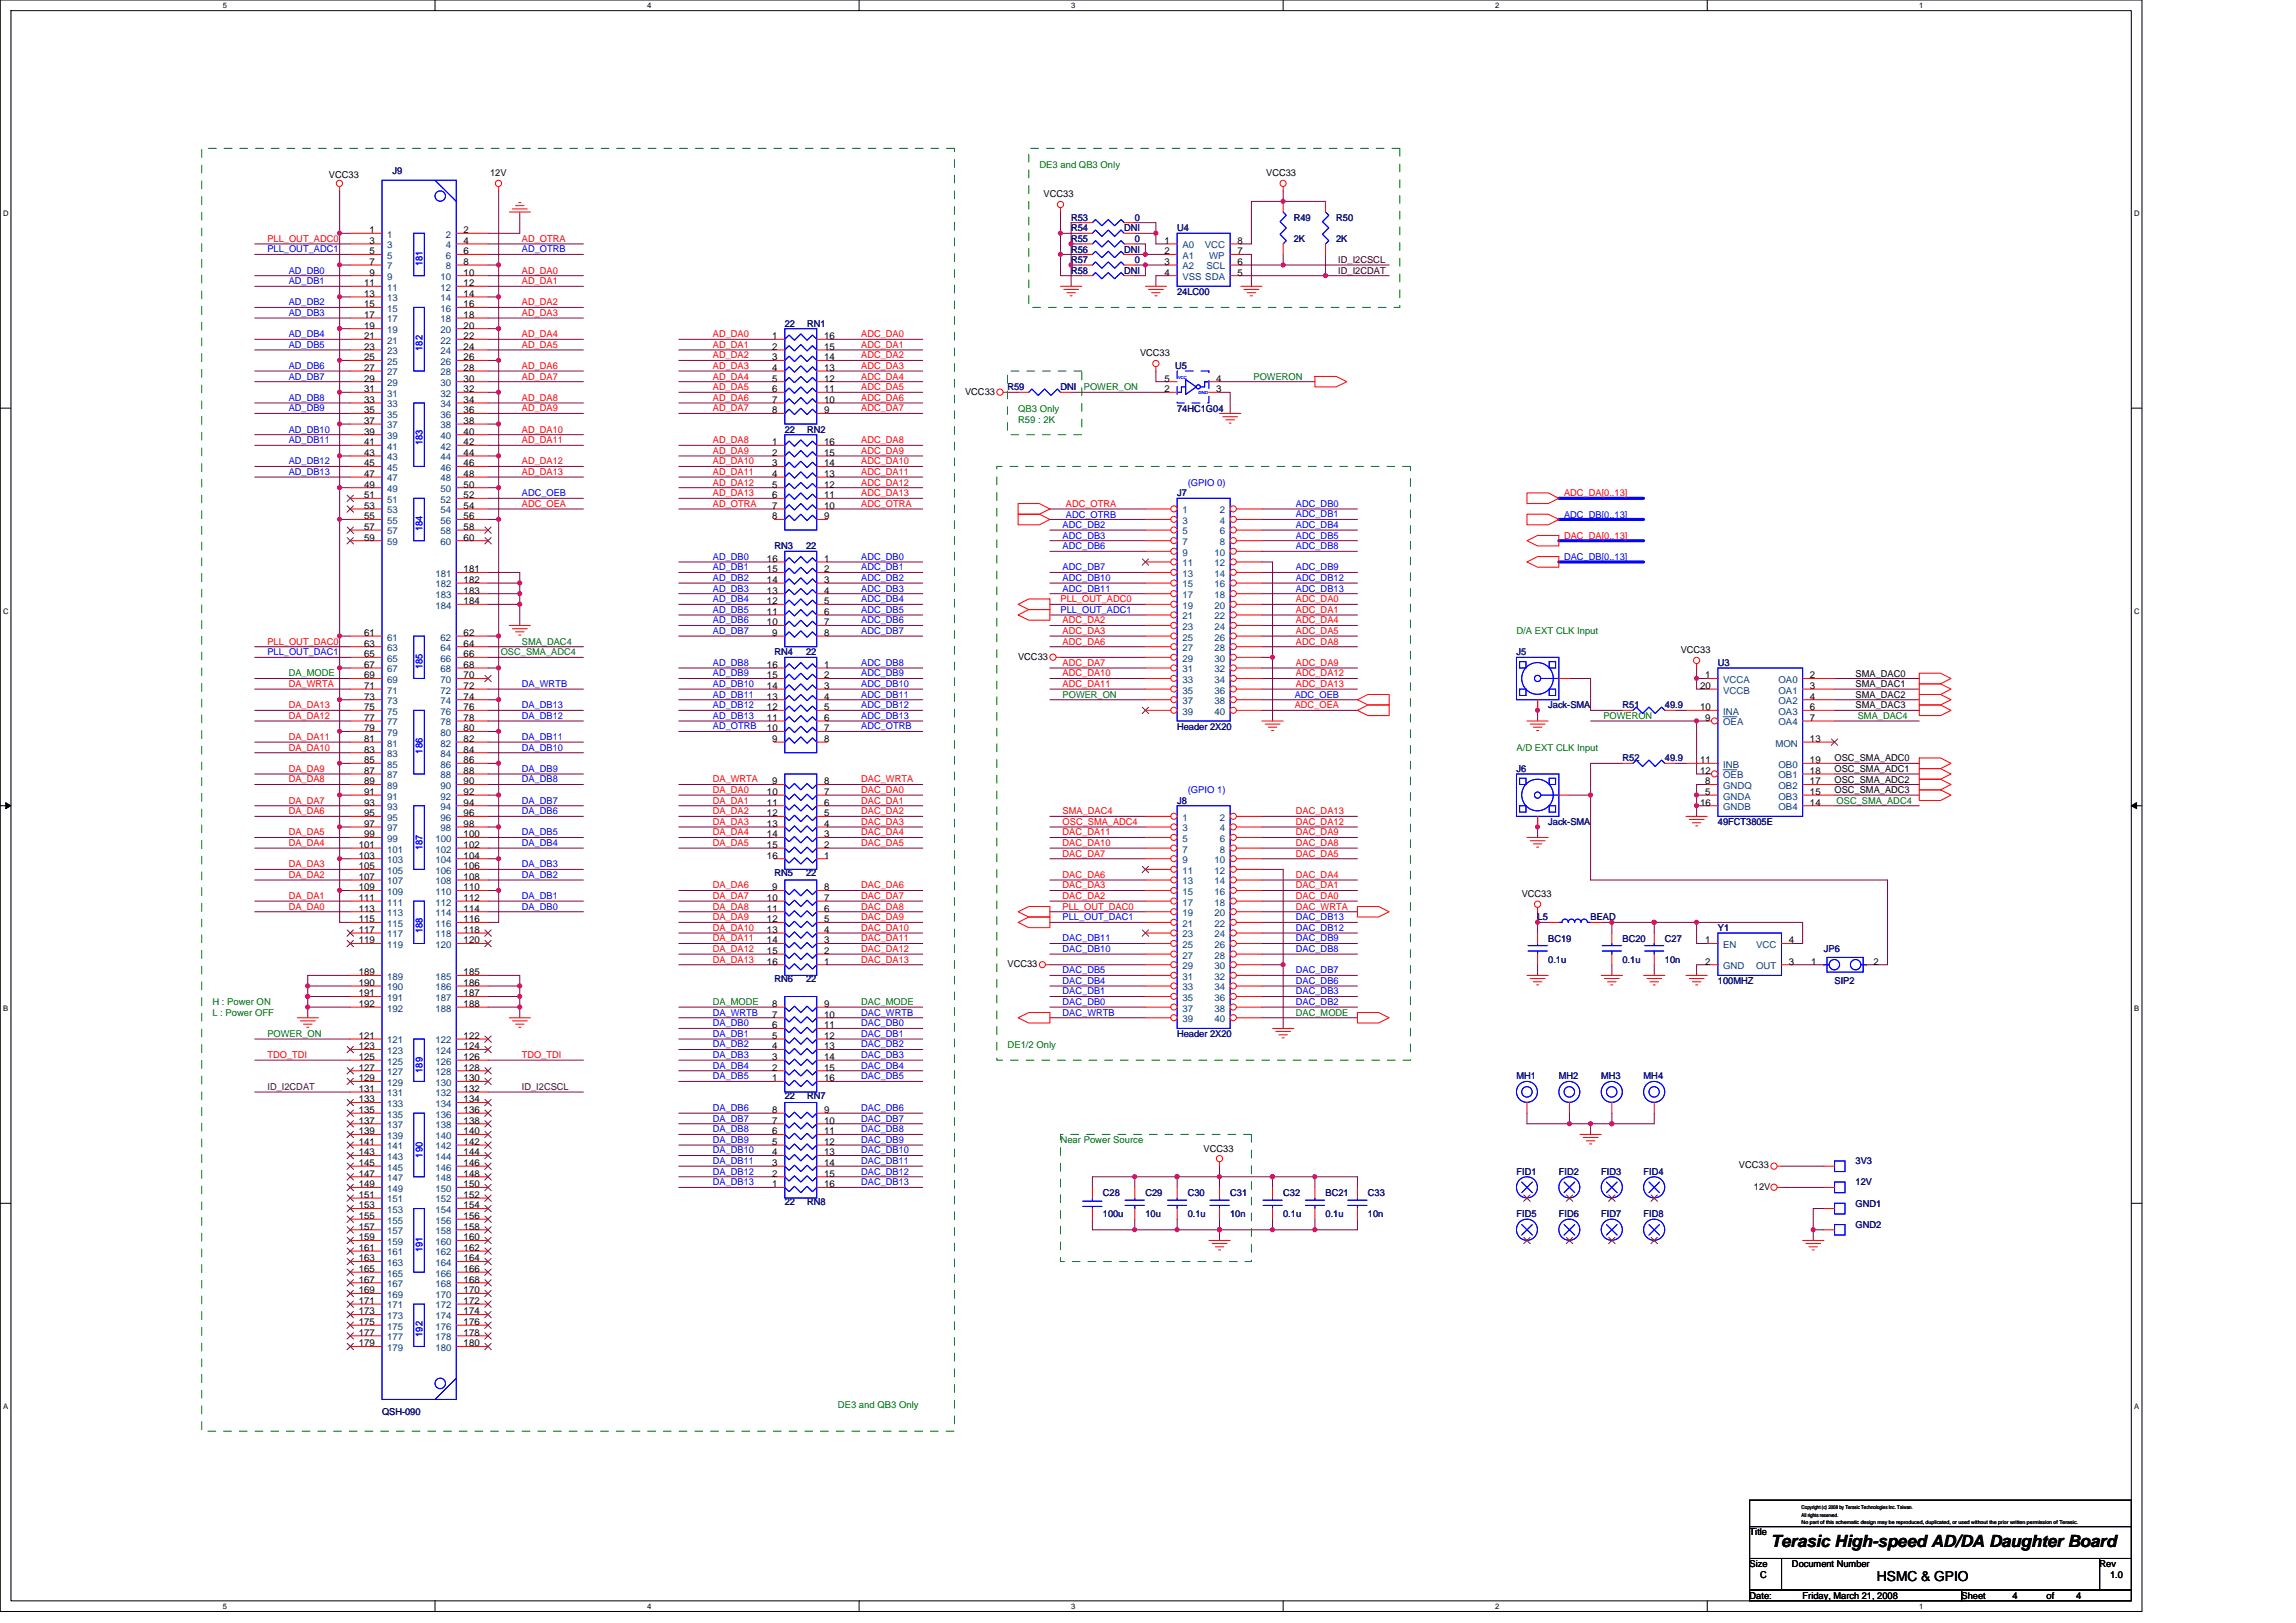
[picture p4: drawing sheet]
<svg xmlns="http://www.w3.org/2000/svg" width="297mm" height="210mm" viewBox="0 0 297 210" stroke-linecap="round" stroke-linejoin="round" font-family="sans-serif">
<defs><g id="words">
<text font-size="2.2" x="229.1" y="200.2">Terasic High-speed AD/DA Daughter Board</text>
<text font-size="1.8" x="242.8" y="204.6">HSMC &amp; GPIO</text>
<g font-size="1.2">
<text x="42.6" y="23.1">VCC33</text>
<text x="63.4" y="22.8">12V</text>
<text x="163.8" y="22.8">VCC33</text>
<text x="135" y="25.5">VCC33</text>
<text x="47.8" y="30.2">1</text>
<text x="47.8" y="31.5">3</text>
<text x="47.8" y="32.9">5</text>
<text x="47.8" y="34.3">7</text>
<text x="47.8" y="35.6">9</text>
<text x="60" y="30.2">2</text>
<text x="60" y="31.5">4</text>
<text x="60" y="32.9">6</text>
<text x="60" y="34.3">8</text>
<text x="60" y="35.6">10</text>
<text x="150.7" y="35.6">4</text>
<text x="150.7" y="31.5">1</text>
<text x="150.7" y="32.9">2</text>
<text x="150.7" y="34.3">3</text>
<text x="160.1" y="35.6">5</text>
<text x="160.1" y="34.3">6</text>
<text x="160.1" y="31.5">8</text>
<text x="160.1" y="32.9">7</text>
<text x="47.1" y="37">11</text>
<text x="47.1" y="38.4">13</text>
<text x="47.1" y="39.8">15</text>
<text x="47.1" y="41.1">17</text>
<text x="60" y="37">12</text>
<text x="60" y="38.4">14</text>
<text x="60" y="39.8">16</text>
<text x="60" y="41.1">18</text>
<text x="47.1" y="42.5">19</text>
<text x="47.1" y="43.9">21</text>
<text x="47.1" y="45.3">23</text>
<text x="47.1" y="46.6">25</text>
<text x="47.1" y="48">27</text>
<text x="60" y="42.5">20</text>
<text x="60" y="43.9">22</text>
<text x="60" y="45.3">24</text>
<text x="60" y="46.6">26</text>
<text x="60" y="48">28</text>
<text x="99.9" y="43.9">1</text>
<text x="99.9" y="45.3">2</text>
<text x="99.9" y="46.6">3</text>
<text x="99.9" y="48">4</text>
<text x="106.6" y="48">13</text>
<text x="106.6" y="46.6">14</text>
<text x="106.6" y="45.3">15</text>
<text x="106.6" y="43.9">16</text>
<text x="147.5" y="46.1">VCC33</text>
<text x="47.1" y="49.4">29</text>
<text x="47.1" y="50.7">31</text>
<text x="47.1" y="52.1">33</text>
<text x="47.1" y="53.5">35</text>
<text x="60" y="49.4">30</text>
<text x="60" y="50.7">32</text>
<text x="60" y="52.1">34</text>
<text x="60" y="53.5">36</text>
<text x="99.9" y="49.4">5</text>
<text x="99.9" y="50.7">6</text>
<text x="99.9" y="52.1">7</text>
<text x="99.9" y="53.5">8</text>
<text x="106.6" y="53.5">9</text>
<text x="106.6" y="52.1">10</text>
<text x="106.6" y="50.7">11</text>
<text x="106.6" y="49.4">12</text>
<text x="124.9" y="51.1">VCC33</text>
<text x="150.7" y="50.7">2</text>
<text x="150.7" y="49.4">5</text>
<text x="157.3" y="50.7">3</text>
<text x="157.3" y="49.4">4</text>
<text x="47.1" y="54.8">37</text>
<text x="47.1" y="56.2">39</text>
<text x="47.1" y="57.6">41</text>
<text x="47.1" y="59">43</text>
<text x="60" y="54.8">38</text>
<text x="60" y="56.2">40</text>
<text x="60" y="57.6">42</text>
<text x="60" y="59">44</text>
<text x="99.9" y="57.6">1</text>
<text x="99.9" y="59">2</text>
<text x="106.6" y="59">15</text>
<text x="106.6" y="57.6">16</text>
<text x="47.1" y="60.3">45</text>
<text x="47.1" y="61.7">47</text>
<text x="47.1" y="63.1">49</text>
<text x="47.1" y="64.5">51</text>
<text x="47.1" y="65.8">53</text>
<text x="60" y="60.3">46</text>
<text x="60" y="61.7">48</text>
<text x="60" y="63.1">50</text>
<text x="60" y="64.5">52</text>
<text x="60" y="65.8">54</text>
<text x="99.9" y="60.3">3</text>
<text x="99.9" y="61.7">4</text>
<text x="99.9" y="63.1">5</text>
<text x="99.9" y="64.5">6</text>
<text x="99.9" y="65.8">7</text>
<text x="106.6" y="65.8">10</text>
<text x="106.6" y="64.5">11</text>
<text x="106.6" y="63.1">12</text>
<text x="106.6" y="61.7">13</text>
<text x="106.6" y="60.3">14</text>
<text x="47.1" y="67.2">55</text>
<text x="47.1" y="68.6">57</text>
<text x="47.1" y="69.9">59</text>
<text x="60" y="67.2">56</text>
<text x="60" y="68.6">58</text>
<text x="60" y="69.9">60</text>
<text x="99.9" y="67.2">8</text>
<text x="106.6" y="67.2">9</text>
<text x="60" y="74">181</text>
<text x="60" y="75.4">182</text>
<text x="60" y="76.8">183</text>
<text x="99.2" y="76.8">13</text>
<text x="99.2" y="75.4">14</text>
<text x="99.2" y="74">15</text>
<text x="99.2" y="72.7">16</text>
<text x="106.6" y="72.7">1</text>
<text x="106.6" y="74">2</text>
<text x="106.6" y="75.4">3</text>
<text x="106.6" y="76.8">4</text>
<text x="47.1" y="82.3">61</text>
<text x="47.1" y="83.7">63</text>
<text x="60" y="82.3">62</text>
<text x="60" y="83.7">64</text>
<text x="60" y="78.2">184</text>
<text x="99.2" y="80.9">10</text>
<text x="99.2" y="79.5">11</text>
<text x="99.2" y="78.2">12</text>
<text x="99.9" y="82.3">9</text>
<text x="106.6" y="78.2">5</text>
<text x="106.6" y="79.5">6</text>
<text x="106.6" y="80.9">7</text>
<text x="106.6" y="82.3">8</text>
<text x="47.1" y="85">65</text>
<text x="47.1" y="86.4">67</text>
<text x="47.1" y="87.8">69</text>
<text x="47.1" y="89.1">71</text>
<text x="60" y="85">66</text>
<text x="60" y="86.4">68</text>
<text x="60" y="87.8">70</text>
<text x="60" y="89.1">72</text>
<text x="99.2" y="89.1">14</text>
<text x="99.2" y="87.8">15</text>
<text x="99.2" y="86.4">16</text>
<text x="106.6" y="86.4">1</text>
<text x="106.6" y="87.8">2</text>
<text x="106.6" y="89.1">3</text>
<text x="131.7" y="85.3">VCC33</text>
<text x="217.4" y="84.5">VCC33</text>
<text x="219.9" y="89.1">20</text>
<text x="220.6" y="87.8">1</text>
<text x="234.2" y="87.8">2</text>
<text x="234.2" y="89.1">3</text>
<text x="240.1" y="87.5">SMA_DAC0</text>
<text x="240.1" y="88.9">SMA_DAC1</text>
<text x="47.1" y="90.5">73</text>
<text x="47.1" y="91.9">75</text>
<text x="47.1" y="93.3">77</text>
<text x="47.1" y="94.6">79</text>
<text x="47.1" y="96">81</text>
<text x="60" y="90.5">74</text>
<text x="60" y="91.9">76</text>
<text x="60" y="93.3">78</text>
<text x="60" y="94.6">80</text>
<text x="60" y="96">82</text>
<text x="99.2" y="94.6">10</text>
<text x="99.2" y="93.3">11</text>
<text x="99.2" y="91.9">12</text>
<text x="99.2" y="90.5">13</text>
<text x="99.9" y="96">9</text>
<text x="106.6" y="90.5">4</text>
<text x="106.6" y="91.9">5</text>
<text x="106.6" y="93.3">6</text>
<text x="106.6" y="94.6">7</text>
<text x="106.6" y="96">8</text>
<text x="219.9" y="91.9">10</text>
<text x="220.6" y="93.3">9</text>
<text x="234.2" y="90.5">4</text>
<text x="234.2" y="91.9">6</text>
<text x="234.2" y="93.3">7</text>
<text x="234.2" y="96">13</text>
<text x="240.1" y="90.3">SMA_DAC2</text>
<text x="240.1" y="91.7">SMA_DAC3</text>
<text x="47.1" y="97.4">83</text>
<text x="47.1" y="98.7">85</text>
<text x="47.1" y="100.1">87</text>
<text x="47.1" y="101.5">89</text>
<text x="60" y="97.4">84</text>
<text x="60" y="98.7">86</text>
<text x="60" y="100.1">88</text>
<text x="60" y="101.5">90</text>
<text x="99.9" y="101.5">9</text>
<text x="106.6" y="101.5">8</text>
<text x="219.9" y="100.1">12</text>
<text x="219.9" y="98.7">11</text>
<text x="220.6" y="101.5">8</text>
<text x="234.2" y="98.7">19</text>
<text x="234.2" y="100.1">18</text>
<text x="234.2" y="101.5">17</text>
<text x="237.3" y="98.5">OSC_SMA_ADC0</text>
<text x="237.3" y="99.9">OSC_SMA_ADC1</text>
<text x="237.3" y="101.3">OSC_SMA_ADC2</text>
<text x="47.1" y="102.8">91</text>
<text x="47.1" y="104.2">93</text>
<text x="47.1" y="105.6">95</text>
<text x="47.1" y="107">97</text>
<text x="60" y="102.8">92</text>
<text x="60" y="104.2">94</text>
<text x="60" y="105.6">96</text>
<text x="60" y="107">98</text>
<text x="99.2" y="102.8">10</text>
<text x="99.2" y="104.2">11</text>
<text x="99.2" y="105.6">12</text>
<text x="99.2" y="107">13</text>
<text x="106.6" y="107">4</text>
<text x="106.6" y="105.6">5</text>
<text x="106.6" y="104.2">6</text>
<text x="106.6" y="102.8">7</text>
<text x="219.9" y="104.2">16</text>
<text x="220.6" y="102.8">5</text>
<text x="234.2" y="102.8">15</text>
<text x="234.2" y="104.2">14</text>
<text x="237.3" y="102.6">OSC_SMA_ADC3</text>
<text x="46.4" y="109.7">101</text>
<text x="46.4" y="111.1">103</text>
<text x="46.4" y="112.5">105</text>
<text x="46.4" y="113.8">107</text>
<text x="47.1" y="108.3">99</text>
<text x="60" y="108.3">100</text>
<text x="60" y="109.7">102</text>
<text x="60" y="111.1">104</text>
<text x="60" y="112.5">106</text>
<text x="60" y="113.8">108</text>
<text x="99.2" y="108.3">14</text>
<text x="99.2" y="109.7">15</text>
<text x="99.2" y="111.1">16</text>
<text x="106.6" y="111.1">1</text>
<text x="106.6" y="109.7">2</text>
<text x="106.6" y="108.3">3</text>
<text x="46.4" y="115.2">109</text>
<text x="46.4" y="116.6">111</text>
<text x="46.4" y="117.9">113</text>
<text x="46.4" y="119.3">115</text>
<text x="60" y="115.2">110</text>
<text x="60" y="116.6">112</text>
<text x="60" y="117.9">114</text>
<text x="60" y="119.3">116</text>
<text x="99.2" y="116.6">10</text>
<text x="99.2" y="117.9">11</text>
<text x="99.2" y="119.3">12</text>
<text x="99.9" y="115.2">9</text>
<text x="106.6" y="119.3">5</text>
<text x="106.6" y="117.9">6</text>
<text x="106.6" y="116.6">7</text>
<text x="106.6" y="115.2">8</text>
<text x="196.9" y="116.1">VCC33</text>
<text x="46.4" y="120.7">117</text>
<text x="46.4" y="122">119</text>
<text x="60" y="120.7">118</text>
<text x="60" y="122">120</text>
<text x="99.2" y="120.7">13</text>
<text x="99.2" y="122">14</text>
<text x="99.2" y="123.4">15</text>
<text x="99.2" y="124.8">16</text>
<text x="106.6" y="124.8">1</text>
<text x="106.6" y="123.4">2</text>
<text x="106.6" y="122">3</text>
<text x="106.6" y="120.7">4</text>
<text x="130.3" y="125.1">VCC33</text>
<text x="220.6" y="124.8">2</text>
<text x="220.6" y="122">1</text>
<text x="231.4" y="122">4</text>
<text x="231.4" y="124.8">3</text>
<text x="234.3" y="124.8">1</text>
<text x="242.4" y="124.8">2</text>
<text x="46.4" y="126.2">189</text>
<text x="46.4" y="127.6">190</text>
<text x="46.4" y="128.9">191</text>
<text x="46.4" y="130.3">192</text>
<text x="60" y="126.2">185</text>
<text x="60" y="127.6">186</text>
<text x="60" y="128.9">187</text>
<text x="60" y="130.3">188</text>
<text x="99.9" y="131.7">7</text>
<text x="99.9" y="130.3">8</text>
<text x="106.6" y="130.3">9</text>
<text x="106.6" y="131.7">10</text>
<text x="46.4" y="134.4">121</text>
<text x="46.4" y="135.8">123</text>
<text x="46.4" y="137.1">125</text>
<text x="60" y="134.4">122</text>
<text x="60" y="135.8">124</text>
<text x="60" y="137.1">126</text>
<text x="99.9" y="137.1">3</text>
<text x="99.9" y="135.8">4</text>
<text x="99.9" y="134.4">5</text>
<text x="99.9" y="133">6</text>
<text x="106.6" y="133">11</text>
<text x="106.6" y="134.4">12</text>
<text x="106.6" y="135.8">13</text>
<text x="106.6" y="137.1">14</text>
<text x="46.4" y="138.5">127</text>
<text x="46.4" y="139.9">129</text>
<text x="46.4" y="141.3">131</text>
<text x="46.4" y="142.6">133</text>
<text x="46.4" y="144">135</text>
<text x="60" y="138.5">128</text>
<text x="60" y="139.9">130</text>
<text x="60" y="141.3">132</text>
<text x="60" y="142.6">134</text>
<text x="60" y="144">136</text>
<text x="99.9" y="139.9">1</text>
<text x="99.9" y="138.5">2</text>
<text x="99.9" y="144">8</text>
<text x="106.6" y="138.5">15</text>
<text x="106.6" y="139.9">16</text>
<text x="106.6" y="144">9</text>
<text x="46.4" y="145.4">137</text>
<text x="46.4" y="146.7">139</text>
<text x="46.4" y="148.1">141</text>
<text x="46.4" y="149.5">143</text>
<text x="60" y="145.4">138</text>
<text x="60" y="146.7">140</text>
<text x="60" y="148.1">142</text>
<text x="60" y="149.5">144</text>
<text x="99.9" y="149.5">4</text>
<text x="99.9" y="148.1">5</text>
<text x="99.9" y="146.7">6</text>
<text x="99.9" y="145.4">7</text>
<text x="106.6" y="145.4">10</text>
<text x="106.6" y="146.7">11</text>
<text x="106.6" y="148.1">12</text>
<text x="106.6" y="149.5">13</text>
<text x="155.7" y="149">VCC33</text>
<text x="46.4" y="150.9">145</text>
<text x="46.4" y="152.2">147</text>
<text x="46.4" y="153.6">149</text>
<text x="46.4" y="155">151</text>
<text x="60" y="150.9">146</text>
<text x="60" y="152.2">148</text>
<text x="60" y="153.6">150</text>
<text x="60" y="155">152</text>
<text x="99.9" y="153.6">1</text>
<text x="99.9" y="152.2">2</text>
<text x="99.9" y="150.9">3</text>
<text x="106.6" y="150.9">14</text>
<text x="106.6" y="152.2">15</text>
<text x="106.6" y="153.6">16</text>
<text x="225" y="151.2">VCC33</text>
<text x="226.9" y="153.9">12V</text>
<text x="46.4" y="156.3">153</text>
<text x="46.4" y="157.7">155</text>
<text x="46.4" y="159.1">157</text>
<text x="46.4" y="160.5">159</text>
<text x="46.4" y="161.8">161</text>
<text x="60" y="156.3">154</text>
<text x="60" y="157.7">156</text>
<text x="60" y="159.1">158</text>
<text x="60" y="160.5">160</text>
<text x="60" y="161.8">162</text>
<text x="46.4" y="163.2">163</text>
<text x="46.4" y="164.6">165</text>
<text x="46.4" y="165.9">167</text>
<text x="46.4" y="167.3">169</text>
<text x="60" y="163.2">164</text>
<text x="60" y="164.6">166</text>
<text x="60" y="165.9">168</text>
<text x="60" y="167.3">170</text>
<text x="46.4" y="168.7">171</text>
<text x="46.4" y="170.1">173</text>
<text x="46.4" y="171.4">175</text>
<text x="46.4" y="172.8">177</text>
<text x="60" y="168.7">172</text>
<text x="60" y="170.1">174</text>
<text x="60" y="171.4">176</text>
<text x="60" y="172.8">178</text>
<text x="46.4" y="174.2">179</text>
<text x="60" y="174.2">180</text>
<text x="226.4" y="198.6">Title</text>
<text x="226.4" y="202.8">Size</text>
<text x="231.8" y="202.8">Document Number</text>
<text x="271.6" y="202.8">Rev</text>
<text x="226.4" y="206.9">Date:</text>
<text x="227.7" y="204.1">C</text>
<text x="233.2" y="206.9">Friday, March 21, 2008</text>
<text x="253.8" y="206.9">Sheet</text>
<text x="260.4" y="206.9">4</text>
<text x="264.8" y="206.9">of</text>
<text x="268.6" y="206.9">4</text>
<text x="273" y="204.1">1.0</text>
</g>
<g font-size="1.2" fill="#000080">
<text x="50.8" y="22.5">J9</text>
<text x="138.6" y="28.6">R53</text>
<text x="138.6" y="29.9">R54</text>
<text x="145.4" y="29.9">DNI</text>
<text x="146.8" y="28.6">0</text>
<text x="152.3" y="29.9">U4</text>
<text x="167.4" y="28.6">R49</text>
<text x="172.9" y="28.6">R50</text>
<text x="138.6" y="32.7">R56</text>
<text x="138.6" y="31.3">R55</text>
<text x="138.6" y="35.4">R58</text>
<text x="138.6" y="34">R57</text>
<text x="145.4" y="32.7">DNI</text>
<text x="145.4" y="35.4">DNI</text>
<text x="146.8" y="31.3">0</text>
<text x="146.8" y="34">0</text>
<text x="167.4" y="31.3">2K</text>
<text x="172.9" y="31.3">2K</text>
<text x="152.3" y="38.2">24LC00</text>
<text x="101.5" y="42.3">22</text>
<text x="104.4" y="42.3">RN1</text>
<text x="152" y="47.8">U5</text>
<text x="130.3" y="50.5">R59</text>
<text x="137.2" y="50.5">DNI</text>
<text x="152.3" y="53.3">74HC1G04</text>
<text x="101.5" y="56">22</text>
<text x="104.4" y="56">RN2</text>
<text x="152.3" y="64.2">J7</text>
<text x="100.2" y="71.1">RN3</text>
<text x="104.3" y="71.1">22</text>
<text x="100.2" y="84.8">RN4</text>
<text x="104.3" y="84.8">22</text>
<text x="196.2" y="84.8">J5</text>
<text x="222.2" y="86.2">U3</text>
<text x="152.3" y="94.4">Header 2X20</text>
<text x="200.3" y="91.7">Jack-SMA</text>
<text x="209.9" y="91.7">R51</text>
<text x="215.4" y="91.7">49.9</text>
<text x="196.2" y="99.9">J6</text>
<text x="209.9" y="98.5">R52</text>
<text x="215.4" y="98.5">49.9</text>
<text x="152.3" y="104">J8</text>
<text x="200.3" y="106.7">Jack-SMA</text>
<text x="222.2" y="106.7">49FCT3805E</text>
<text x="100.2" y="113.3">RN5</text>
<text x="104.3" y="113.3">22</text>
<text x="198.9" y="119.1">L5</text>
<text x="205.8" y="119.1">BEAD</text>
<text x="200.3" y="121.8">BC19</text>
<text x="200.3" y="124.6">0.1u</text>
<text x="209.9" y="121.8">BC20</text>
<text x="209.9" y="124.6">0.1u</text>
<text x="215.4" y="121.8">C27</text>
<text x="215.4" y="124.6">10n</text>
<text x="222.2" y="120.5">Y1</text>
<text x="236" y="123.2">JP6</text>
<text x="100.2" y="127">RN6</text>
<text x="104.3" y="127">22</text>
<text x="222.2" y="127.3">100MHZ</text>
<text x="237.3" y="127.3">SIP2</text>
<text x="152.3" y="134.2">Header 2X20</text>
<text x="101.5" y="142.1">22</text>
<text x="104.4" y="142.1">RN7</text>
<text x="196.2" y="139.7">MH1</text>
<text x="201.7" y="139.7">MH2</text>
<text x="207.2" y="139.7">MH3</text>
<text x="212.6" y="139.7">MH4</text>
<text x="101.5" y="155.9">22</text>
<text x="104.4" y="155.9">RN8</text>
<text x="142.7" y="154.7">C28</text>
<text x="148.2" y="154.7">C29</text>
<text x="153.7" y="154.7">C30</text>
<text x="159.1" y="154.7">C31</text>
<text x="166" y="154.7">C32</text>
<text x="171.5" y="154.7">BC21</text>
<text x="177" y="154.7">C33</text>
<text x="196.2" y="152">FID1</text>
<text x="201.7" y="152">FID2</text>
<text x="207.2" y="152">FID3</text>
<text x="212.6" y="152">FID4</text>
<text x="240.1" y="150.6">3V3</text>
<text x="240.1" y="153.4">12V</text>
<text x="142.7" y="157.5">100u</text>
<text x="148.2" y="157.5">10u</text>
<text x="153.7" y="157.5">0.1u</text>
<text x="159.1" y="157.5">10n</text>
<text x="166" y="157.5">0.1u</text>
<text x="171.5" y="157.5">0.1u</text>
<text x="177" y="157.5">10n</text>
<text x="196.2" y="157.5">FID5</text>
<text x="201.7" y="157.5">FID6</text>
<text x="207.2" y="157.5">FID7</text>
<text x="212.6" y="157.5">FID8</text>
<text x="240.1" y="156.1">GND1</text>
<text x="240.1" y="158.9">GND2</text>
<text x="49.4" y="183">QSH-090</text>
</g>
<g font-size="1.2" fill="#008000">
<text x="134.5" y="21.7">DE3 and QB3 Only</text>
<text x="131.7" y="53.3">QB3 Only</text>
<text x="140.2" y="50.5">POWER_ON</text>
<text x="162.2" y="49.1">POWERON</text>
<text x="131.7" y="54.7">R59 : 2K</text>
<text x="67.5" y="83.4">SMA_DAC4</text>
<text x="196.2" y="82">D/A EXT CLK Input</text>
<text x="37.4" y="87.5">DA_MODE</text>
<text x="64.8" y="84.8">OSC_SMA_ADC4</text>
<text x="137.5" y="90.3">POWER_ON</text>
<text x="207.4" y="93">POWERON</text>
<text x="240.3" y="93">SMA_DAC4</text>
<text x="196.2" y="97.1">A/D EXT CLK Input</text>
<text x="237.6" y="104">OSC_SMA_ADC4</text>
<text x="27.5" y="130">H : Power ON</text>
<text x="27.5" y="131.5">L : Power OFF</text>
<text x="92.2" y="130">DA_MODE</text>
<text x="111.4" y="130">DAC_MODE</text>
<text x="167.7" y="131.4">DAC_MODE</text>
<text x="34.6" y="134.2">POWER_ON</text>
<text x="130.3" y="135.6">DE1/2 Only</text>
<text x="137.2" y="147.9">Near Power Source</text>
<text x="108.4" y="182.2">DE3 and QB3 Only</text>
</g>
<g font-size="1.2" fill="#00f">
<text x="34.6" y="32.6">PLL_OUT_ADC1</text>
<text x="37.4" y="35.4">AD_DB0</text>
<text x="54.7" y="34.4" transform="rotate(-90 54.7 34.4)">181</text>
<text x="67.5" y="32.6">AD_OTRB</text>
<text x="37.4" y="36.8">AD_DB1</text>
<text x="37.4" y="39.5">AD_DB2</text>
<text x="37.4" y="40.9">AD_DB3</text>
<text x="37.4" y="43.6">AD_DB4</text>
<text x="37.4" y="45">AD_DB5</text>
<text x="37.4" y="47.7">AD_DB6</text>
<text x="54.7" y="45.4" transform="rotate(-90 54.7 45.4)">182</text>
<text x="37.4" y="49.1">AD_DB7</text>
<text x="37.4" y="51.9">AD_DB8</text>
<text x="37.4" y="53.2">AD_DB9</text>
<text x="37.4" y="56">AD_DB10</text>
<text x="37.4" y="57.3">AD_DB11</text>
<text x="54.7" y="57.6" transform="rotate(-90 54.7 57.6)">183</text>
<text x="37.4" y="60.1">AD_DB12</text>
<text x="37.4" y="61.4">AD_DB13</text>
<text x="67.5" y="64.2">ADC_OEB</text>
<text x="153.7" y="62.8">(GPIO 0)</text>
<text x="167.7" y="65.6">ADC_DB0</text>
<text x="54.7" y="68.7" transform="rotate(-90 54.7 68.7)">184</text>
<text x="137.5" y="68.3">ADC_DB2</text>
<text x="137.5" y="69.7">ADC_DB3</text>
<text x="137.5" y="71.1">ADC_DB6</text>
<text x="137.9" y="67">ADC_OTRB</text>
<text x="167.7" y="66.9">ADC_DB1</text>
<text x="167.7" y="69.7">ADC_DB5</text>
<text x="167.7" y="68.3">ADC_DB4</text>
<text x="167.7" y="71.1">ADC_DB8</text>
<text x="202.3" y="67">ADC_DB[0..13]</text>
<text x="92.2" y="72.4">AD_DB0</text>
<text x="92.2" y="73.8">AD_DB1</text>
<text x="92.2" y="75.2">AD_DB2</text>
<text x="92.2" y="76.5">AD_DB3</text>
<text x="92.2" y="77.9">AD_DB4</text>
<text x="111.4" y="73.8">ADC_DB1</text>
<text x="111.4" y="75.2">ADC_DB2</text>
<text x="111.4" y="76.5">ADC_DB3</text>
<text x="111.4" y="72.4">ADC_DB0</text>
<text x="111.4" y="77.9">ADC_DB4</text>
<text x="137.5" y="75.2">ADC_DB10</text>
<text x="137.5" y="76.5">ADC_DB11</text>
<text x="137.5" y="73.8">ADC_DB7</text>
<text x="167.7" y="76.5">ADC_DB13</text>
<text x="167.7" y="75.2">ADC_DB12</text>
<text x="167.7" y="73.8">ADC_DB9</text>
<text x="202.3" y="72.5">DAC_DB[0..13]</text>
<text x="92.2" y="79.3">AD_DB5</text>
<text x="92.2" y="80.6">AD_DB6</text>
<text x="92.2" y="82">AD_DB7</text>
<text x="111.4" y="79.3">ADC_DB5</text>
<text x="111.4" y="80.6">ADC_DB6</text>
<text x="111.4" y="82">ADC_DB7</text>
<text x="137.2" y="79.3">PLL_OUT_ADC1</text>
<text x="34.6" y="84.8">PLL_OUT_DAC1</text>
<text x="54.7" y="86.6" transform="rotate(-90 54.7 86.6)">185</text>
<text x="67.5" y="88.9">DA_WRTB</text>
<text x="92.2" y="86.1">AD_DB8</text>
<text x="92.2" y="87.5">AD_DB9</text>
<text x="92.2" y="88.9">AD_DB10</text>
<text x="111.4" y="86.1">ADC_DB8</text>
<text x="111.4" y="87.5">ADC_DB9</text>
<text x="111.4" y="88.9">ADC_DB10</text>
<text x="67.5" y="95.7">DA_DB11</text>
<text x="67.5" y="91.6">DA_DB13</text>
<text x="67.5" y="93">DA_DB12</text>
<text x="92.2" y="93">AD_DB13</text>
<text x="92.2" y="94.4">AD_OTRB</text>
<text x="92.2" y="90.3">AD_DB11</text>
<text x="92.2" y="91.6">AD_DB12</text>
<text x="111.4" y="91.6">ADC_DB12</text>
<text x="111.4" y="93">ADC_DB13</text>
<text x="111.4" y="94.4">ADC_OTRB</text>
<text x="111.4" y="90.3">ADC_DB11</text>
<text x="167.5" y="90.3">ADC_OEB</text>
<text x="54.7" y="97.5" transform="rotate(-90 54.7 97.5)">186</text>
<text x="67.5" y="101.2">DA_DB8</text>
<text x="67.5" y="99.9">DA_DB9</text>
<text x="67.5" y="97.1">DA_DB10</text>
<text x="67.5" y="105.3">DA_DB6</text>
<text x="67.5" y="104">DA_DB7</text>
<text x="153.7" y="102.6">(GPIO 1)</text>
<text x="54.7" y="110" transform="rotate(-90 54.7 110)">187</text>
<text x="67.5" y="113.6">DA_DB2</text>
<text x="67.5" y="112.2">DA_DB3</text>
<text x="67.5" y="109.5">DA_DB4</text>
<text x="67.5" y="108.1">DA_DB5</text>
<text x="67.5" y="117.7">DA_DB0</text>
<text x="67.5" y="116.3">DA_DB1</text>
<text x="137.5" y="119.1">PLL_OUT_DAC1</text>
<text x="167.7" y="119.1">DAC_DB13</text>
<text x="54.7" y="120.7" transform="rotate(-90 54.7 120.7)">188</text>
<text x="137.5" y="125.9">DAC_DB5</text>
<text x="137.5" y="123.2">DAC_DB10</text>
<text x="137.5" y="121.8">DAC_DB11</text>
<text x="167.7" y="120.4">DAC_DB12</text>
<text x="167.7" y="125.9">DAC_DB7</text>
<text x="167.7" y="123.2">DAC_DB8</text>
<text x="167.7" y="121.8">DAC_DB9</text>
<text x="92.2" y="131.4">DA_WRTB</text>
<text x="111.4" y="131.4">DAC_WRTB</text>
<text x="137.5" y="130">DAC_DB0</text>
<text x="137.5" y="128.7">DAC_DB1</text>
<text x="137.5" y="127.3">DAC_DB4</text>
<text x="137.5" y="131.4">DAC_WRTB</text>
<text x="167.7" y="130">DAC_DB2</text>
<text x="167.7" y="128.7">DAC_DB3</text>
<text x="167.7" y="127.3">DAC_DB6</text>
<text x="92.2" y="132.8">DA_DB0</text>
<text x="92.2" y="134.2">DA_DB1</text>
<text x="92.2" y="135.5">DA_DB2</text>
<text x="92.2" y="136.9">DA_DB3</text>
<text x="111.4" y="134.2">DAC_DB1</text>
<text x="111.4" y="132.8">DAC_DB0</text>
<text x="111.4" y="135.5">DAC_DB2</text>
<text x="111.4" y="136.9">DAC_DB3</text>
<text x="54.7" y="138.8" transform="rotate(-90 54.7 138.8)">189</text>
<text x="92.2" y="143.7">DA_DB6</text>
<text x="92.2" y="138.3">DA_DB4</text>
<text x="92.2" y="139.6">DA_DB5</text>
<text x="111.4" y="138.3">DAC_DB4</text>
<text x="111.4" y="139.6">DAC_DB5</text>
<text x="111.4" y="143.7">DAC_DB6</text>
<text x="54.7" y="149.8" transform="rotate(-90 54.7 149.8)">190</text>
<text x="92.2" y="145.1">DA_DB7</text>
<text x="92.2" y="146.5">DA_DB8</text>
<text x="92.2" y="147.9">DA_DB9</text>
<text x="92.2" y="149.2">DA_DB10</text>
<text x="111.4" y="145.1">DAC_DB7</text>
<text x="111.4" y="146.5">DAC_DB8</text>
<text x="111.4" y="147.9">DAC_DB9</text>
<text x="111.4" y="149.2">DAC_DB10</text>
<text x="92.2" y="150.6">DA_DB11</text>
<text x="92.2" y="152">DA_DB12</text>
<text x="92.2" y="153.4">DA_DB13</text>
<text x="111.4" y="153.4">DAC_DB13</text>
<text x="111.4" y="150.6">DAC_DB11</text>
<text x="111.4" y="152">DAC_DB12</text>
<text x="54.7" y="162" transform="rotate(-90 54.7 162)">191</text>
<text x="54.7" y="173" transform="rotate(-90 54.7 173)">192</text>
</g>
<g font-size="1.2" fill="#f00">
<text x="34.6" y="31.3">PLL_OUT_ADC0</text>
<text x="67.5" y="35.4">AD_DA0</text>
<text x="67.5" y="31.3">AD_OTRA</text>
<text x="67.5" y="36.8">AD_DA1</text>
<text x="67.5" y="39.5">AD_DA2</text>
<text x="67.5" y="40.9">AD_DA3</text>
<text x="67.5" y="45">AD_DA5</text>
<text x="67.5" y="43.6">AD_DA4</text>
<text x="67.5" y="47.7">AD_DA6</text>
<text x="92.2" y="43.6">AD_DA0</text>
<text x="92.2" y="45">AD_DA1</text>
<text x="92.2" y="46.4">AD_DA2</text>
<text x="92.2" y="47.7">AD_DA3</text>
<text x="111.4" y="43.6">ADC_DA0</text>
<text x="111.4" y="46.4">ADC_DA2</text>
<text x="111.4" y="45">ADC_DA1</text>
<text x="111.4" y="47.7">ADC_DA3</text>
<text x="67.5" y="51.9">AD_DA8</text>
<text x="67.5" y="53.2">AD_DA9</text>
<text x="67.5" y="49.1">AD_DA7</text>
<text x="92.2" y="50.5">AD_DA5</text>
<text x="92.2" y="51.9">AD_DA6</text>
<text x="92.2" y="53.2">AD_DA7</text>
<text x="92.2" y="49.1">AD_DA4</text>
<text x="111.4" y="51.9">ADC_DA6</text>
<text x="111.4" y="49.1">ADC_DA4</text>
<text x="111.4" y="50.5">ADC_DA5</text>
<text x="111.4" y="53.2">ADC_DA7</text>
<text x="67.5" y="56">AD_DA10</text>
<text x="67.5" y="57.3">AD_DA11</text>
<text x="92.2" y="57.3">AD_DA8</text>
<text x="92.2" y="58.7">AD_DA9</text>
<text x="111.4" y="57.3">ADC_DA8</text>
<text x="111.4" y="58.7">ADC_DA9</text>
<text x="67.5" y="60.1">AD_DA12</text>
<text x="67.5" y="61.4">AD_DA13</text>
<text x="67.5" y="65.6">ADC_OEA</text>
<text x="92.2" y="60.1">AD_DA10</text>
<text x="92.2" y="61.4">AD_DA11</text>
<text x="92.2" y="62.8">AD_DA12</text>
<text x="92.2" y="64.2">AD_DA13</text>
<text x="92.2" y="65.6">AD_OTRA</text>
<text x="111.4" y="64.2">ADC_DA13</text>
<text x="111.4" y="60.1">ADC_DA10</text>
<text x="111.4" y="65.6">ADC_OTRA</text>
<text x="111.4" y="62.8">ADC_DA12</text>
<text x="111.4" y="61.4">ADC_DA11</text>
<text x="137.9" y="65.6">ADC_OTRA</text>
<text x="202.3" y="64.2">ADC_DA[0..13]</text>
<text x="202.3" y="69.7">DAC_DA[0..13]</text>
<text x="137.2" y="77.9">PLL_OUT_ADC0</text>
<text x="167.7" y="77.9">ADC_DA0</text>
<text x="34.6" y="83.4">PLL_OUT_DAC0</text>
<text x="137.5" y="80.6">ADC_DA2</text>
<text x="137.5" y="82">ADC_DA3</text>
<text x="137.5" y="83.4">ADC_DA6</text>
<text x="167.7" y="79.3">ADC_DA1</text>
<text x="167.7" y="80.6">ADC_DA4</text>
<text x="167.7" y="82">ADC_DA5</text>
<text x="167.7" y="83.4">ADC_DA8</text>
<text x="37.4" y="88.9">DA_WRTA</text>
<text x="137.5" y="86.1">ADC_DA7</text>
<text x="137.5" y="87.5">ADC_DA10</text>
<text x="137.5" y="88.9">ADC_DA11</text>
<text x="167.7" y="86.1">ADC_DA9</text>
<text x="167.7" y="87.5">ADC_DA12</text>
<text x="167.7" y="88.9">ADC_DA13</text>
<text x="37.4" y="93">DA_DA12</text>
<text x="37.4" y="91.6">DA_DA13</text>
<text x="37.4" y="95.7">DA_DA11</text>
<text x="167.5" y="91.7">ADC_OEA</text>
<text x="37.4" y="97.1">DA_DA10</text>
<text x="37.4" y="101.2">DA_DA8</text>
<text x="37.4" y="99.9">DA_DA9</text>
<text x="92.2" y="101.2">DA_WRTA</text>
<text x="111.4" y="101.2">DAC_WRTA</text>
<text x="37.4" y="105.3">DA_DA6</text>
<text x="37.4" y="104">DA_DA7</text>
<text x="92.2" y="102.6">DA_DA0</text>
<text x="92.2" y="104">DA_DA1</text>
<text x="92.2" y="105.3">DA_DA2</text>
<text x="92.2" y="106.7">DA_DA3</text>
<text x="111.4" y="105.3">DAC_DA2</text>
<text x="111.4" y="102.6">DAC_DA0</text>
<text x="111.4" y="106.7">DAC_DA3</text>
<text x="111.4" y="104">DAC_DA1</text>
<text x="137.5" y="105.3">SMA_DAC4</text>
<text x="137.5" y="106.7">OSC_SMA_ADC4</text>
<text x="167.7" y="105.3">DAC_DA13</text>
<text x="167.7" y="106.7">DAC_DA12</text>
<text x="37.4" y="109.5">DA_DA4</text>
<text x="37.4" y="108.1">DA_DA5</text>
<text x="37.4" y="113.6">DA_DA2</text>
<text x="37.4" y="112.2">DA_DA3</text>
<text x="92.2" y="108.1">DA_DA4</text>
<text x="92.2" y="109.5">DA_DA5</text>
<text x="111.4" y="108.1">DAC_DA4</text>
<text x="111.4" y="109.5">DAC_DA5</text>
<text x="137.5" y="108.1">DAC_DA11</text>
<text x="137.5" y="109.5">DAC_DA10</text>
<text x="137.5" y="110.8">DAC_DA7</text>
<text x="137.5" y="113.6">DAC_DA6</text>
<text x="167.7" y="108.1">DAC_DA9</text>
<text x="167.7" y="109.5">DAC_DA8</text>
<text x="167.7" y="110.8">DAC_DA5</text>
<text x="167.7" y="113.6">DAC_DA4</text>
<text x="37.4" y="116.3">DA_DA1</text>
<text x="37.4" y="117.7">DA_DA0</text>
<text x="92.2" y="116.3">DA_DA7</text>
<text x="92.2" y="117.7">DA_DA8</text>
<text x="92.2" y="119.1">DA_DA9</text>
<text x="92.2" y="114.9">DA_DA6</text>
<text x="111.4" y="117.7">DAC_DA8</text>
<text x="111.4" y="119.1">DAC_DA9</text>
<text x="111.4" y="116.3">DAC_DA7</text>
<text x="111.4" y="114.9">DAC_DA6</text>
<text x="137.5" y="114.9">DAC_DA3</text>
<text x="137.5" y="116.3">DAC_DA2</text>
<text x="137.5" y="117.7">PLL_OUT_DAC0</text>
<text x="167.7" y="114.9">DAC_DA1</text>
<text x="167.7" y="116.3">DAC_DA0</text>
<text x="167.7" y="117.7">DAC_WRTA</text>
<text x="92.2" y="120.4">DA_DA10</text>
<text x="92.2" y="121.8">DA_DA11</text>
<text x="92.2" y="123.2">DA_DA12</text>
<text x="92.2" y="124.5">DA_DA13</text>
<text x="111.4" y="120.4">DAC_DA10</text>
<text x="111.4" y="121.8">DAC_DA11</text>
<text x="111.4" y="123.2">DAC_DA12</text>
<text x="111.4" y="124.5">DAC_DA13</text>
<text x="34.6" y="136.9">TDO_TDI</text>
<text x="67.5" y="136.9">TDO_TDI</text>
</g>
<g font-size="1.2" fill="#004080">
<text x="50.1" y="30.8">1</text>
<text x="50.1" y="32.1">3</text>
<text x="50.1" y="33.5">5</text>
<text x="50.1" y="34.9">7</text>
<text x="57.7" y="30.8">2</text>
<text x="57.7" y="32.1">4</text>
<text x="57.7" y="33.5">6</text>
<text x="57.7" y="34.9">8</text>
<text x="153" y="32.1">A0</text>
<text x="153" y="33.5">A1</text>
<text x="153" y="34.9">A2</text>
<text x="155.9" y="32.1">VCC</text>
<text x="156.1" y="34.9">SCL</text>
<text x="156.4" y="33.5">WP</text>
<text x="50.1" y="36.2">9</text>
<text x="50.1" y="37.6">11</text>
<text x="50.1" y="39">13</text>
<text x="50.1" y="40.3">15</text>
<text x="50.1" y="41.7">17</text>
<text x="57" y="36.2">10</text>
<text x="57" y="37.6">12</text>
<text x="57" y="39">14</text>
<text x="57" y="40.3">16</text>
<text x="57" y="41.7">18</text>
<text x="153" y="36.2">VSS SDA</text>
<text x="50.1" y="43.1">19</text>
<text x="50.1" y="44.5">21</text>
<text x="50.1" y="45.8">23</text>
<text x="50.1" y="47.2">25</text>
<text x="57" y="43.1">20</text>
<text x="57" y="44.5">22</text>
<text x="57" y="45.8">24</text>
<text x="57" y="47.2">26</text>
<text x="50.1" y="48.6">27</text>
<text x="50.1" y="50">29</text>
<text x="50.1" y="51.3">31</text>
<text x="50.1" y="52.7">33</text>
<text x="57" y="48.6">28</text>
<text x="57" y="50">30</text>
<text x="57" y="51.3">32</text>
<text x="57" y="52.7">34</text>
<text x="50.1" y="54.1">35</text>
<text x="50.1" y="55.4">37</text>
<text x="50.1" y="56.8">39</text>
<text x="50.1" y="58.2">41</text>
<text x="50.1" y="59.6">43</text>
<text x="57" y="54.1">36</text>
<text x="57" y="55.4">38</text>
<text x="57" y="56.8">40</text>
<text x="57" y="58.2">42</text>
<text x="57" y="59.6">44</text>
<text x="50.1" y="60.9">45</text>
<text x="50.1" y="62.3">47</text>
<text x="50.1" y="63.7">49</text>
<text x="50.1" y="65">51</text>
<text x="57" y="60.9">46</text>
<text x="57" y="62.3">48</text>
<text x="57" y="63.7">50</text>
<text x="57" y="65">52</text>
<text x="50.1" y="66.4">53</text>
<text x="50.1" y="67.8">55</text>
<text x="50.1" y="69.2">57</text>
<text x="50.1" y="70.5">59</text>
<text x="57" y="66.4">54</text>
<text x="57" y="67.8">56</text>
<text x="57" y="69.2">58</text>
<text x="57" y="70.5">60</text>
<text x="153" y="66.4">1</text>
<text x="153" y="67.8">3</text>
<text x="153" y="69.2">5</text>
<text x="153" y="70.5">7</text>
<text x="153" y="71.9">9</text>
<text x="157.1" y="71.9">10</text>
<text x="157.8" y="66.4">2</text>
<text x="157.8" y="67.8">4</text>
<text x="157.8" y="69.2">6</text>
<text x="157.8" y="70.5">8</text>
<text x="56.3" y="74.6">181</text>
<text x="56.3" y="76">182</text>
<text x="56.3" y="77.4">183</text>
<text x="153" y="73.3">11</text>
<text x="153" y="74.6">13</text>
<text x="153" y="76">15</text>
<text x="153" y="77.4">17</text>
<text x="157.1" y="73.3">12</text>
<text x="157.1" y="74.6">14</text>
<text x="157.1" y="76">16</text>
<text x="157.1" y="77.4">18</text>
<text x="50.1" y="82.9">61</text>
<text x="56.3" y="78.8">184</text>
<text x="57" y="82.9">62</text>
<text x="153" y="78.8">19</text>
<text x="153" y="80.1">21</text>
<text x="153" y="81.5">23</text>
<text x="153" y="82.9">25</text>
<text x="157.1" y="78.8">20</text>
<text x="157.1" y="80.1">22</text>
<text x="157.1" y="81.5">24</text>
<text x="157.1" y="82.9">26</text>
<text x="50.1" y="84.2">63</text>
<text x="50.1" y="85.6">65</text>
<text x="50.1" y="87">67</text>
<text x="50.1" y="88.3">69</text>
<text x="50.1" y="89.7">71</text>
<text x="57" y="84.2">64</text>
<text x="57" y="85.6">66</text>
<text x="57" y="87">68</text>
<text x="57" y="88.3">70</text>
<text x="57" y="89.7">72</text>
<text x="153" y="84.2">27</text>
<text x="153" y="85.6">29</text>
<text x="153" y="87">31</text>
<text x="153" y="88.3">33</text>
<text x="153" y="89.7">35</text>
<text x="157.1" y="84.2">28</text>
<text x="157.1" y="85.6">30</text>
<text x="157.1" y="87">32</text>
<text x="157.1" y="88.3">34</text>
<text x="157.1" y="89.7">36</text>
<text x="222.9" y="88.3">VCCA</text>
<text x="222.9" y="89.7">VCCB</text>
<text x="230.1" y="88.3">OA0</text>
<text x="230.1" y="89.7">OA1</text>
<text x="50.1" y="91.1">73</text>
<text x="50.1" y="92.5">75</text>
<text x="50.1" y="93.9">77</text>
<text x="50.1" y="95.2">79</text>
<text x="57" y="91.1">74</text>
<text x="57" y="92.5">76</text>
<text x="57" y="93.9">78</text>
<text x="57" y="95.2">80</text>
<text x="153" y="91.1">37</text>
<text x="153" y="92.5">39</text>
<text x="157.1" y="91.1">38</text>
<text x="157.1" y="92.5">40</text>
<text x="222.9" y="93.9">OEA</text>
<text x="222.9" y="92.5">INA</text>
<text x="230.1" y="91.1">OA2</text>
<text x="230.1" y="92.5">OA3</text>
<text x="230.1" y="93.9">OA4</text>
<text x="50.1" y="96.6">81</text>
<text x="50.1" y="98">83</text>
<text x="50.1" y="99.3">85</text>
<text x="50.1" y="100.7">87</text>
<text x="57" y="96.6">82</text>
<text x="57" y="98">84</text>
<text x="57" y="99.3">86</text>
<text x="57" y="100.7">88</text>
<text x="222.9" y="100.7">OEB</text>
<text x="222.9" y="99.3">INB</text>
<text x="229.7" y="96.6">MON</text>
<text x="230.1" y="99.3">OB0</text>
<text x="230.1" y="100.7">OB1</text>
<text x="50.1" y="102.1">89</text>
<text x="50.1" y="103.4">91</text>
<text x="50.1" y="104.8">93</text>
<text x="50.1" y="106.2">95</text>
<text x="50.1" y="107.6">97</text>
<text x="57" y="102.1">90</text>
<text x="57" y="103.4">92</text>
<text x="57" y="104.8">94</text>
<text x="57" y="106.2">96</text>
<text x="57" y="107.6">98</text>
<text x="153" y="106.2">1</text>
<text x="153" y="107.6">3</text>
<text x="157.8" y="106.2">2</text>
<text x="157.8" y="107.6">4</text>
<text x="222.9" y="103.4">GNDA</text>
<text x="222.9" y="104.8">GNDB</text>
<text x="222.9" y="102.1">GNDQ</text>
<text x="230.1" y="102.1">OB2</text>
<text x="230.1" y="103.4">OB3</text>
<text x="230.1" y="104.8">OB4</text>
<text x="50.1" y="108.9">99</text>
<text x="50.1" y="110.3">101</text>
<text x="50.1" y="111.7">103</text>
<text x="50.1" y="113.1">105</text>
<text x="56.3" y="108.9">100</text>
<text x="56.3" y="110.3">102</text>
<text x="56.3" y="111.7">104</text>
<text x="56.3" y="113.1">106</text>
<text x="153" y="108.9">5</text>
<text x="153" y="110.3">7</text>
<text x="153" y="111.7">9</text>
<text x="153" y="113.1">11</text>
<text x="157.1" y="111.7">10</text>
<text x="157.1" y="113.1">12</text>
<text x="157.8" y="108.9">6</text>
<text x="157.8" y="110.3">8</text>
<text x="50.1" y="114.4">107</text>
<text x="50.1" y="115.8">109</text>
<text x="50.1" y="117.2">111</text>
<text x="50.1" y="118.5">113</text>
<text x="50.1" y="119.9">115</text>
<text x="56.3" y="114.4">108</text>
<text x="56.3" y="115.8">110</text>
<text x="56.3" y="117.2">112</text>
<text x="56.3" y="118.5">114</text>
<text x="56.3" y="119.9">116</text>
<text x="153" y="114.4">13</text>
<text x="153" y="115.8">15</text>
<text x="153" y="117.2">17</text>
<text x="153" y="118.5">19</text>
<text x="153" y="119.9">21</text>
<text x="157.1" y="114.4">14</text>
<text x="157.1" y="115.8">16</text>
<text x="157.1" y="117.2">18</text>
<text x="157.1" y="118.5">20</text>
<text x="157.1" y="119.9">22</text>
<text x="50.1" y="121.3">117</text>
<text x="50.1" y="122.6">119</text>
<text x="56.3" y="121.3">118</text>
<text x="56.3" y="122.6">120</text>
<text x="153" y="121.3">23</text>
<text x="153" y="122.6">25</text>
<text x="153" y="124">27</text>
<text x="153" y="125.4">29</text>
<text x="157.1" y="121.3">24</text>
<text x="157.1" y="122.6">26</text>
<text x="157.1" y="124">28</text>
<text x="157.1" y="125.4">30</text>
<text x="222.9" y="125.4">GND</text>
<text x="222.9" y="122.6">EN</text>
<text x="227.2" y="122.6">VCC</text>
<text x="227.2" y="125.4">OUT</text>
<text x="50.1" y="126.8">189</text>
<text x="50.1" y="128.1">190</text>
<text x="50.1" y="129.5">191</text>
<text x="50.1" y="130.9">192</text>
<text x="56.3" y="126.8">185</text>
<text x="56.3" y="128.1">186</text>
<text x="56.3" y="129.5">187</text>
<text x="56.3" y="130.9">188</text>
<text x="153" y="126.8">31</text>
<text x="153" y="128.1">33</text>
<text x="153" y="129.5">35</text>
<text x="153" y="130.9">37</text>
<text x="157.1" y="126.8">32</text>
<text x="157.1" y="128.1">34</text>
<text x="157.1" y="129.5">36</text>
<text x="157.1" y="130.9">38</text>
<text x="50.1" y="135">121</text>
<text x="50.1" y="136.4">123</text>
<text x="50.1" y="137.7">125</text>
<text x="56.3" y="135">122</text>
<text x="56.3" y="136.4">124</text>
<text x="56.3" y="137.7">126</text>
<text x="153" y="132.2">39</text>
<text x="157.1" y="132.2">40</text>
<text x="50.1" y="139.1">127</text>
<text x="50.1" y="140.5">129</text>
<text x="50.1" y="141.9">131</text>
<text x="50.1" y="143.2">133</text>
<text x="56.3" y="139.1">128</text>
<text x="56.3" y="140.5">130</text>
<text x="56.3" y="141.9">132</text>
<text x="56.3" y="143.2">134</text>
<text x="50.1" y="144.6">135</text>
<text x="50.1" y="146">137</text>
<text x="50.1" y="147.3">139</text>
<text x="50.1" y="148.7">141</text>
<text x="56.3" y="144.6">136</text>
<text x="56.3" y="146">138</text>
<text x="56.3" y="147.3">140</text>
<text x="56.3" y="148.7">142</text>
<text x="50.1" y="150.1">143</text>
<text x="50.1" y="151.4">145</text>
<text x="50.1" y="152.8">147</text>
<text x="50.1" y="154.2">149</text>
<text x="50.1" y="155.6">151</text>
<text x="56.3" y="150.1">144</text>
<text x="56.3" y="151.4">146</text>
<text x="56.3" y="152.8">148</text>
<text x="56.3" y="154.2">150</text>
<text x="56.3" y="155.6">152</text>
<text x="50.1" y="156.9">153</text>
<text x="50.1" y="158.3">155</text>
<text x="50.1" y="159.7">157</text>
<text x="50.1" y="161.1">159</text>
<text x="56.3" y="156.9">154</text>
<text x="56.3" y="158.3">156</text>
<text x="56.3" y="159.7">158</text>
<text x="56.3" y="161.1">160</text>
<text x="50.1" y="162.4">161</text>
<text x="50.1" y="163.8">163</text>
<text x="50.1" y="165.2">165</text>
<text x="50.1" y="166.5">167</text>
<text x="50.1" y="167.9">169</text>
<text x="56.3" y="162.4">162</text>
<text x="56.3" y="163.8">164</text>
<text x="56.3" y="165.2">166</text>
<text x="56.3" y="166.5">168</text>
<text x="56.3" y="167.9">170</text>
<text x="50.1" y="169.3">171</text>
<text x="50.1" y="170.6">173</text>
<text x="50.1" y="172">175</text>
<text x="50.1" y="173.4">177</text>
<text x="56.3" y="169.3">172</text>
<text x="56.3" y="170.6">174</text>
<text x="56.3" y="172">176</text>
<text x="56.3" y="173.4">178</text>
<text x="50.1" y="174.8">179</text>
<text x="56.3" y="174.8">180</text>
</g>
<g font-size="1.2" fill="#400000">
<text x="173.1" y="35.4">ID_I2CDAT</text>
<text x="173.1" y="34">ID_I2CSCL</text>
</g>
<g font-size="1.2" fill="#400040">
<text x="34.6" y="141">ID_I2CDAT</text>
<text x="67.5" y="141">ID_I2CSCL</text>
</g>
<g font-size="1">
<text x="28.8" y="1">5</text>
<text x="83.7" y="1">4</text>
<text x="138.6" y="1">3</text>
<text x="193.4" y="1">2</text>
<text x="248.3" y="1">1</text>
<text x=".4" y="28">D</text>
<text x="276.1" y="28">D</text>
<text x=".4" y="79.4">C</text>
<text x="276.1" y="79.4">C</text>
<text x=".4" y="130.9">B</text>
<text x="276.1" y="130.9">B</text>
<text x=".4" y="182.3">A</text>
<text x="276.1" y="182.3">A</text>
<text x="28.8" y="208.2">5</text>
<text x="83.7" y="208.2">4</text>
<text x="138.6" y="208.2">3</text>
<text x="193.4" y="208.2">2</text>
<text x="248.3" y="208.2">1</text>
</g>
<g font-size=".7">
<text x="233.1" y="195.2">Copyright (c) 2008 by Terasic Technologies Inc. Taiwan.</text>
<text x="233.1" y="197.2">No part of this schematic design may be reproduced, duplicated, or used without the prior written permission of Terasic.</text>
<text x="233.1" y="196.2">All rights reserved.</text>
</g>
<g font-size=".5" fill="#00f">
<text x="152.4" y="49">VCC</text>
<text x="155" y="51">GND</text>
</g>
</g></defs>
<path d="M0 0h277.1v208.5h-277.1zM1.4 1.4h274.3v205.7h-274.3z" fill="none" stroke="#000" stroke-width=".13"/>
<g fill="#fff">
<path d="M28.8 .1h.6v1.1h-.6z"/>
<path d="M28.8 207.3h.6v1.1h-.6z"/>
</g>
<path d="M56.3 0v1.4M56.3 207.1v1.4" fill="none" stroke="#000" stroke-width=".13"/>
<g fill="#fff">
<path d="M83.7 .1h.6v1.1h-.6z"/>
<path d="M83.7 207.3h.6v1.1h-.6z"/>
</g>
<path d="M111.1 0v1.4M111.1 207.1v1.4" fill="none" stroke="#000" stroke-width=".13"/>
<g fill="#fff">
<path d="M138.6 .1h.5v1.1h-.5z"/>
<path d="M138.6 207.3h.5v1.1h-.5z"/>
</g>
<path d="M166 0v1.4M166 207.1v1.4" fill="none" stroke="#000" stroke-width=".13"/>
<g fill="#fff">
<path d="M193.4 .1h.6v1.1h-.6z"/>
<path d="M193.4 207.3h.6v1.1h-.6z"/>
</g>
<path d="M220.9 0v1.4M220.9 207.1v1.4" fill="none" stroke="#000" stroke-width=".13"/>
<g fill="#fff">
<path d="M248.3 .1h.6v1.1h-.6z"/>
<path d="M248.3 207.3h.6v1.1h-.6z"/>
<path d="M.4 27.1h.7v1.1h-.7z"/>
<path d="M276.1 27.1h.7v1.1h-.7z"/>
<path d="M.4 78.5h.7v1.1h-.7z"/>
<path d="M276.1 78.5h.7v1.1h-.7z"/>
</g>
<path d="M0 52.8h1.4M275.7 52.8h1.4" fill="none" stroke="#000" stroke-width=".13"/>
<g fill="#fff">
<path d="M.4 130h.7v1.1h-.7z"/>
<path d="M276.1 130h.7v1.1h-.7z"/>
</g>
<path d="M0 104.2h1.4M275.7 104.2h1.4" fill="none" stroke="#000" stroke-width=".13"/>
<path d="M.7 103.8l.7 .4-.7 .4zM275.7 104.2l.7-.4v.8z" fill="#000" stroke="#000" stroke-width=".13"/>
<g fill="#fff">
<path d="M.4 181.4h.7v1.1h-.7z"/>
<path d="M276.1 181.4h.7v1.1h-.7z"/>
</g>
<path d="M0 155.7h1.4M275.7 155.7h1.4M226.4 194.1h49.3v3.4h-49.3zM226.4 197.5h49.3v4.1h-49.3zM226.4 201.6h4.1v4.1h-4.1zM226.4 205.7h27.4v1.4h-27.4zM230.5 201.6h41.1v4.1h-41.1zM253.8 205.7h21.9v1.4h-21.9zM271.6 201.6h4.1v4.1h-4.1z" fill="none" stroke="#000" stroke-width=".13"/>
<g fill="none" stroke="#800040" stroke-width=".13">
<path d="M33 35.7h12.3M33 37h12.3M33 39.8h12.3M33 32.9h12.3M33 31.6h12.3M43.9 30.2v4.1M43.9 34.3v4.1M43.9 34.3h1.4M43.9 38.4h1.4M43.9 24.7v5.5h1.4M43.9 38.4v4.1h1.4M63.1 38.4h1.4"/>
<path d="M63.1 34.3h1.4M63.1 35.7h12.4M63.1 37h12.4M63.1 39.8h12.4M63.1 31.6h12.4M63.1 32.9h12.4M64.5 24.7v9.6M64.5 38.4v4.1M64.5 34.3v4.1M67.2 27.4v2.8h-4.1M137.2 30.2v2.7h2.8M137.2 27.4v2.8h2.8"/>
<path d="M137.2 32.9v2.8h2.8M138.6 34.3h1.4M138.6 31.6h1.4M138.6 34.3v2.7M138.6 31.6v2.7M140 28.8h-1.4v2.8M146.8 28.8h2.7v1.4M146.8 30.2h2.7M146.8 31.6h1.4v1.3M146.8 34.3h1.4M146.8 32.9h1.4M148.2 34.3h2.7"/>
<path d="M148.2 32.9h2.7M148.2 34.3v1.4h-1.4M149.5 30.2v1.4h1.4M150.9 35.7h-1.4v1.3M160.5 34.3h5.5M160.5 35.7h11M160.5 32.9h1.4v4.1M166 26.1h-4.1v5.5h-1.4M166 24.7v1.4M166 34.3h13.7M166 26.1h5.5M166 32.9v1.4"/>
<path d="M171.5 32.9v2.8M171.5 35.7h8.2M33 41.1h12.3M33 43.9h12.3M33 45.3h12.3M33 48h12.3M33 49.4h12.3M33 52.1h12.3M33 53.5h12.3M33 56.2h12.3M33 57.6h12.3M43.9 42.5v4.1h1.4"/>
<path d="M43.9 46.6v4.2h1.4M43.9 50.8v4.1h1.4M43.9 54.9v4.1h1.4M43.9 59v4.1h1.4M63.1 59h1.4M63.1 54.9h1.4M63.1 50.8h1.4M63.1 46.6h1.4M63.1 42.5h1.4M63.1 52.1h12.4M63.1 53.5h12.4M63.1 56.2h12.4"/>
<path d="M63.1 57.6h12.4M63.1 41.1h12.4M63.1 45.3h12.4M63.1 43.9h12.4M63.1 48h12.4M63.1 49.4h12.4M64.5 59v4.1M64.5 54.9v4.1M64.5 50.8v4.1M64.5 46.6v4.2M64.5 42.5v4.1M87.8 50.8h12.4"/>
<path d="M87.8 52.1h12.4M87.8 53.5h12.4M87.8 57.6h12.4M87.8 59h12.4M87.8 43.9h12.4M87.8 45.3h12.4M87.8 46.6h12.4M87.8 48h12.4M87.8 49.4h12.4M107 43.9h12.4M107 52.1h12.4M107 49.4h12.4"/>
<path d="M107 50.8h12.4M107 53.5h12.4M107 46.6h12.4M107 57.6h12.4M107 45.3h12.4M107 48h12.4M107 59h12.4M130.3 50.8h1.4M138.6 50.8h12.3M149.5 48v1.4h1.4M157.8 50.8h1.3v2.7M157.8 49.4h12.3"/>
<path d="M33 60.3h12.3M33 61.7h12.3M43.9 63.1v4.1h1.4M43.9 67.2v15.1h1.4M63.1 65.8h12.4M63.1 74.1h4.1v1.3M63.1 75.4h4.1v1.4M63.1 76.8h4.1M63.1 78.2h4.1v2.7M63.1 67.2h1.4M63.1 63.1h1.4M63.1 60.3h12.4"/>
<path d="M63.1 61.7h12.4M63.1 64.5h12.4M64.5 67.2v15.1M64.5 63.1v4.1M67.2 76.8v1.4M87.8 60.3h12.4M87.8 61.7h12.4M87.8 63.1h12.4M87.8 64.5h12.4M87.8 65.8h12.4M87.8 72.7h12.4M87.8 74.1h12.4"/>
<path d="M87.8 75.4h12.4M87.8 76.8h12.4M87.8 78.2h12.4M87.8 79.6h12.4M107 60.3h12.4M107 65.8h12.4M107 63.1h12.4M107 61.7h12.4M107 74.1h12.4M107 75.4h12.4M107 76.8h12.4M107 72.7h12.4"/>
<path d="M107 78.2h12.4M107 79.6h12.4M107 64.5h12.4M135.8 78.2h12.4M135.8 79.6h12.4M135.8 65.8h12.4M135.8 67.2h12.4M135.8 68.6h12.4M135.8 70h12.4M135.8 75.4h12.4M135.8 76.8h12.4M135.8 71.3h12.4"/>
<path d="M135.8 74.1h12.4M163.3 79.6h12.3M163.3 78.2h12.3M163.3 65.8h12.3M163.3 67.2h12.3M163.3 70h12.3M163.3 68.6h12.3M163.3 76.8h12.3M163.3 75.4h12.3M163.3 71.3h12.3M163.3 74.1h12.3M163.3 72.7h1.3v12.3"/>
<path d="M33 87.8h12.3M33 89.2h12.3M33 93.3h12.3M33 91.9h12.3M33 97.4h12.3M33 96h12.3M33 83.7h12.3M33 85h12.3M43.9 82.3v4.1h1.4M43.9 86.4v4.1h1.4M43.9 90.5v4.1h1.4M43.9 94.6v4.2h1.4"/>
<path d="M43.9 98.8v4.1h1.4M63.1 98.8h1.4M63.1 94.6h1.4M63.1 90.5h1.4M63.1 86.4h1.4M63.1 82.3h1.4M63.1 89.2h12.4M63.1 97.4h12.4M63.1 96h12.4M63.1 91.9h12.4M63.1 93.3h12.4M63.1 83.7h12.4"/>
<path d="M63.1 85h12.4M64.5 98.8v4.1M64.5 94.6v4.2M64.5 90.5v4.1M64.5 86.4v4.1M64.5 82.3v4.1M87.8 93.3h12.4M87.8 94.6h12.4M87.8 80.9h12.4M87.8 82.3h12.4M87.8 86.4h12.4M87.8 87.8h12.4"/>
<path d="M87.8 89.2h12.4M87.8 90.5h12.4M87.8 91.9h12.4M107 91.9h12.4M107 93.3h12.4M107 94.6h12.4M107 80.9h12.4M107 82.3h12.4M107 86.4h12.4M107 87.8h12.4M107 89.2h12.4M107 90.5h12.4"/>
<path d="M135.8 80.9h12.4M135.8 82.3h12.4M135.8 83.7h12.4M135.8 86.4h12.4M135.8 87.8h12.4M135.8 89.2h12.4M135.8 90.5h12.4M137.2 85h11M163.3 80.9h12.3M163.3 82.3h12.3M163.3 83.7h12.3M163.3 86.4h12.3"/>
<path d="M163.3 87.8h12.3M163.3 89.2h12.3M163.3 85h1.3M163.3 90.5h12.3M163.3 91.9h12.3M164.6 85v8.3M198.9 91.9v1.4M203 87.8h2.8v4.1h4.1M205.8 93.3h13.7M209.9 98.8h-4.1v4.1M216.8 98.8h1.3M216.8 91.9h1.3"/>
<path d="M219.5 93.3v6.8h1.4M219.5 87.8v1.4h1.4M219.5 86.4v1.4M219.5 87.8h1.4M219.5 93.3h1.4M237.3 93.3h11M237.3 87.8h11M237.3 98.8h11M237.3 89.2h11M237.3 90.5h11M237.3 91.9h11M33 101.5h12.3"/>
<path d="M33 100.1h12.3M33 109.7h12.3M33 108.4h12.3M33 105.6h12.3M33 104.2h12.3M33 113.9h12.3M33 112.5h12.3M33 116.6h12.3M33 118h12.3M43.9 115.2v4.1h1.4M43.9 102.9v4.1h1.4M43.9 107v4.1h1.4"/>
<path d="M43.9 111.1v4.1h1.4M63.1 115.2h1.4M63.1 111.1h1.4M63.1 107h1.4M63.1 102.9h1.4M63.1 105.6h12.4M63.1 104.2h12.4M63.1 101.5h12.4M63.1 100.1h12.4M63.1 118h12.4M63.1 116.6h12.4M63.1 113.9h12.4"/>
<path d="M63.1 112.5h12.4M63.1 109.7h12.4M63.1 108.4h12.4M64.5 111.1v4.1M64.5 115.2v4.1h-1.4M64.5 107v4.1M64.5 102.9v4.1M87.8 102.9h12.4M87.8 101.5h12.4M87.8 104.2h12.4M87.8 105.6h12.4M87.8 107h12.4"/>
<path d="M87.8 108.4h12.4M87.8 109.7h12.4M87.8 116.6h12.4M87.8 118h12.4M87.8 119.3h12.4M87.8 115.2h12.4M107 105.6h12.4M107 108.4h12.4M107 101.5h12.4M107 102.9h12.4M107 107h12.4M107 109.7h12.4"/>
<path d="M107 104.2h12.4M107 118h12.4M107 119.3h12.4M107 116.6h12.4M107 115.2h12.4M135.8 118h12.4M135.8 119.3h12.4M135.8 105.6h12.4M135.8 107h12.4M135.8 108.4h12.4M135.8 109.7h12.4M135.8 111.1h12.4"/>
<path d="M135.8 113.9h12.4M135.8 115.2h12.4M135.8 116.6h12.4M163.3 118h12.3M163.3 119.3h12.3M163.3 105.6h12.3M163.3 107h12.3M163.3 108.4h12.3M163.3 109.7h12.3M163.3 111.1h12.3M163.3 113.9h12.3M163.3 115.2h12.3"/>
<path d="M163.3 116.6h12.3M163.3 112.5h2.7v12.3M198.9 107v1.4M198.9 119.3v1.4M198.9 118v1.3M198.9 119.3h1.4M203 102.9h2.8M205.8 102.9v11h38.4v10.9h-2.8M207.2 119.3h1.3M208.5 119.3h5.5M208.5 119.3v1.4M214 119.3v1.4"/>
<path d="M214 119.3h5.5M219.5 102.9v2.7M219.5 119.3v2.8h1.4M219.5 119.3h13.7v2.8h-1.4M219.5 102.9h1.4M219.5 104.2h1.4M220.9 101.5h-1.4v1.4M237.3 104.2h11M237.3 100.1h11M237.3 101.5h11M237.3 102.9h11M33 137.2h12.3"/>
<path d="M33 134.4h12.3M39.8 127.6v1.3M39.8 130.3v1.4M39.8 128.9v1.4M39.8 127.6h5.5M39.8 128.9h5.5M39.8 130.3h5.5M45.3 126.2h-5.5v1.4M63.1 126.2h4.1v1.4M63.1 127.6h4.1M63.1 128.9h4.1M63.1 130.3h4.1v1.4"/>
<path d="M63.1 137.2h12.4M67.2 127.6v1.3M67.2 128.9v1.4M87.8 133.1h12.4M87.8 131.7h12.4M87.8 134.4h12.4M87.8 135.8h12.4M87.8 137.2h12.4M87.8 138.5h12.4M87.8 130.3h12.4M87.8 139.9h12.4M87.8 120.7h12.4"/>
<path d="M87.8 122.1h12.4M87.8 123.4h12.4M87.8 124.8h12.4M107 131.7h12.4M107 134.4h12.4M107 133.1h12.4M107 135.8h12.4M107 130.3h12.4M107 137.2h12.4M107 138.5h12.4M107 139.9h12.4M107 120.7h12.4"/>
<path d="M107 122.1h12.4M107 123.4h12.4M107 124.8h12.4M135.8 124.8h12.4M135.8 130.3h12.4M135.8 128.9h12.4M135.8 127.6h12.4M135.8 126.2h12.4M135.8 123.4h12.4M135.8 122.1h12.4M135.8 131.7h12.4M163.3 120.7h12.3"/>
<path d="M163.3 130.3h12.3M163.3 128.9h12.3M163.3 127.6h12.3M163.3 126.2h12.3M163.3 123.4h12.3M163.3 122.1h12.3M163.3 131.7h12.3M163.3 124.8h2.7M166 124.8v8.3M198.9 124.8v1.4M208.5 124.8v1.4M214 124.8v1.4"/>
<path d="M220.9 124.8h-1.4v1.4M231.8 124.8h4.2M33 141.3h12.3M63.1 141.3h12.4M87.8 144h12.4M87.8 145.4h12.4M87.8 146.8h12.4M87.8 148.1h12.4M87.8 149.5h12.4M87.8 150.9h12.4M87.8 152.3h12.4M87.8 153.6h12.4"/>
<path d="M107 153.6h12.4M107 144h12.4M107 145.4h12.4M107 146.8h12.4M107 148.1h12.4M107 149.5h12.4M107 150.9h12.4M107 152.3h12.4M141.3 157.7v1.4h5.5M146.8 157.7v1.4M146.8 152.3v1.3M146.8 152.3h-5.5v1.3"/>
<path d="M146.8 159.1h5.5M146.8 152.3h5.5M152.3 159.1h5.5M152.3 152.3h5.5M152.3 157.7v1.4M152.3 152.3v1.3M157.8 150.9v1.4M157.8 159.1v1.4M157.8 157.7v1.4M157.8 152.3v1.3M157.8 152.3h6.8M157.8 159.1h6.8"/>
<path d="M164.6 152.3v1.3M164.6 157.7v1.4M164.6 152.3h5.5M164.6 159.1h5.5M170.1 152.3h5.5v1.3M170.1 152.3v1.3M170.1 157.7v1.4M175.6 157.7v1.4h-5.5M197.5 144v1.4h5.5M203 144v1.4M203 145.4h2.8M205.8 145.4h2.7"/>
<path d="M205.8 145.4v1.4M208.5 144v1.4M214 144v1.4h-5.5M230.5 150.9h5.5M230.5 153.6h5.5M234.6 159.1v1.4M234.6 159.1h1.4M236 156.4h-1.4v2.7"/>
</g>
<g fill="#f0f" stroke="#f0f" stroke-width=".13">
<circle cx="219.5" cy="93.3" r=".27"/>
<circle cx="219.5" cy="102.9" r=".27"/>
<circle cx="198.9" cy="91.9" r=".27"/>
<circle cx="198.9" cy="107" r=".27"/>
<circle cx="219.5" cy="104.2" r=".27"/>
<circle cx="219.5" cy="87.8" r=".27"/>
<circle cx="166" cy="34.3" r=".27"/>
<circle cx="171.5" cy="35.7" r=".27"/>
<circle cx="166" cy="26" r=".27"/>
<circle cx="219.5" cy="119.3" r=".27"/>
<circle cx="198.9" cy="119.3" r=".27"/>
<circle cx="214" cy="119.3" r=".27"/>
<circle cx="208.5" cy="119.3" r=".27"/>
<circle cx="205.8" cy="102.9" r=".27"/>
<circle cx="157.8" cy="159.1" r=".27"/>
<circle cx="152.3" cy="159.1" r=".27"/>
<circle cx="157.8" cy="152.2" r=".27"/>
<circle cx="152.3" cy="152.2" r=".27"/>
<circle cx="164.6" cy="152.2" r=".27"/>
<circle cx="170.1" cy="152.2" r=".27"/>
<circle cx="170.1" cy="159.1" r=".27"/>
<circle cx="164.6" cy="159.1" r=".27"/>
<circle cx="146.8" cy="159.1" r=".27"/>
<circle cx="146.8" cy="152.2" r=".27"/>
<circle cx="208.5" cy="145.4" r=".27"/>
<circle cx="205.8" cy="145.4" r=".27"/>
<circle cx="164.6" cy="85" r=".27"/>
<circle cx="166" cy="124.8" r=".27"/>
<circle cx="203" cy="145.4" r=".27"/>
<circle cx="234.6" cy="159.1" r=".27"/>
<circle cx="43.9" cy="30.2" r=".27"/>
<circle cx="43.9" cy="38.4" r=".27"/>
<circle cx="43.9" cy="34.3" r=".27"/>
<circle cx="43.9" cy="115.2" r=".27"/>
<circle cx="43.9" cy="42.5" r=".27"/>
<circle cx="43.9" cy="46.6" r=".27"/>
<circle cx="43.9" cy="50.7" r=".27"/>
<circle cx="43.9" cy="54.9" r=".27"/>
<circle cx="43.9" cy="59" r=".27"/>
<circle cx="43.9" cy="63.1" r=".27"/>
<circle cx="43.9" cy="67.2" r=".27"/>
<circle cx="43.9" cy="82.3" r=".27"/>
<circle cx="43.9" cy="86.4" r=".27"/>
<circle cx="43.9" cy="90.5" r=".27"/>
<circle cx="43.9" cy="94.6" r=".27"/>
<circle cx="43.9" cy="98.8" r=".27"/>
<circle cx="43.9" cy="102.9" r=".27"/>
<circle cx="43.9" cy="107" r=".27"/>
<circle cx="43.9" cy="111.1" r=".27"/>
<circle cx="64.5" cy="115.2" r=".27"/>
<circle cx="64.5" cy="107" r=".27"/>
<circle cx="64.5" cy="102.9" r=".27"/>
<circle cx="64.5" cy="98.8" r=".27"/>
<circle cx="64.5" cy="94.6" r=".27"/>
<circle cx="64.5" cy="90.5" r=".27"/>
<circle cx="64.5" cy="86.4" r=".27"/>
<circle cx="64.5" cy="82.3" r=".27"/>
<circle cx="64.5" cy="67.2" r=".27"/>
<circle cx="64.5" cy="63.1" r=".27"/>
<circle cx="64.5" cy="59" r=".27"/>
<circle cx="64.5" cy="54.9" r=".27"/>
<circle cx="64.5" cy="50.7" r=".27"/>
<circle cx="64.5" cy="46.6" r=".27"/>
<circle cx="64.5" cy="42.5" r=".27"/>
<circle cx="64.5" cy="38.4" r=".27"/>
<circle cx="64.5" cy="34.3" r=".27"/>
<circle cx="67.2" cy="75.4" r=".27"/>
<circle cx="67.2" cy="76.8" r=".27"/>
<circle cx="67.2" cy="78.2" r=".27"/>
<circle cx="64.5" cy="111.1" r=".27"/>
<circle cx="67.2" cy="128.9" r=".27"/>
<circle cx="67.2" cy="127.6" r=".27"/>
<circle cx="67.2" cy="130.3" r=".27"/>
<circle cx="39.8" cy="127.6" r=".27"/>
<circle cx="39.8" cy="128.9" r=".27"/>
<circle cx="39.8" cy="130.3" r=".27"/>
<circle cx="148.2" cy="34.3" r=".27"/>
<circle cx="138.6" cy="34.3" r=".27"/>
<circle cx="138.6" cy="31.5" r=".27"/>
<circle cx="149.5" cy="30.2" r=".27"/>
<circle cx="148.2" cy="32.9" r=".27"/>
<circle cx="137.2" cy="32.9" r=".27"/>
<circle cx="137.2" cy="30.2" r=".27"/>
</g>
<path d="M201.7 64.5h10.9M201.7 67.2h10.9M201.7 70h10.9M201.7 72.7h10.9" fill="none" stroke="#00f" stroke-width=".4"/>
<g fill="none" stroke="#f00" stroke-width=".13">
<path d="M43.9 24.2v.5M64.5 24.2v.5M65.9 27.4h2.7M66.3 27h1.9M66.7 26.6h1.1M67.1 26.2h.3M137.2 37h2.8M137.2 26.9v.5M137.6 37.4h1.9M138 37.9h1.1M138.4 38.3h.3M140 28.8h1.3"/>
<path d="M145.4 28.8h1.4M148.2 37h2.7M148.6 37.4h1.9M149 37.9h1.1M149.4 38.3h.3M160.5 37h2.8M160.9 37.4h2M161.4 37.9h1.1M161.8 38.3h.2M166 24.2v.5M129.8 50.8h.5M131.7 50.8h1.4"/>
<path d="M137.2 50.8h1.4M149.5 47.5v.5M150.9 50.8h1.4M150.9 49.4h1.4M156.4 50.8h1.4M156.4 49.4h1.4M157.8 53.5h2.7M158.2 53.9h1.9M158.6 54.3h1.1M159 54.7h.3M170.1 48.7h2.8l1.3 .7-1.3 .7h-2.8zM131.7 78.2l1.4-.7h2.7v1.4h-2.7z"/>
<path d="M131.7 79.6l1.4-.7h2.7v1.3h-2.7zM131.7 65.2h2.8l1.3 .6-1.3 .7h-2.8zM131.7 66.5h2.8l1.3 .7-1.3 .7h-2.8zM197.5 63.8h2.8l1.4 .7-1.4 .7h-2.8zM197.5 66.5h2.8l1.4 .7-1.4 .7h-2.8zM197.5 70l1.4-.7h2.8v1.3h-2.8zM197.5 72.7l1.4-.7h2.8v1.4h-2.8zM65.9 80.9h2.7M66.3 81.3h1.9M66.7 81.7h1.1M67.1 82.2h.3M136.6 85h.6"/>
<path d="M163.3 93.3h2.7M163.7 93.7h1.9M164.1 94.1h1.1M164.5 94.5h.3M175.6 90.5l1.4-.6h2.7v1.3h-2.7zM175.6 91.9l1.4-.7h2.7v1.4h-2.7zM197.5 93.3h2.8M198 93.7h1.9M198.4 94.1h1.1M198.8 94.5h.3M219.5 85.9v.5M248.3 87.1h2.8l1.3 .7-1.3 .7h-2.8z"/>
<path d="M248.3 98.1h2.8l1.3 .7-1.3 .6h-2.8zM248.3 88.5h2.8l1.3 .7-1.3 .7h-2.8zM248.3 99.4h2.8l1.3 .7-1.3 .7h-2.8zM248.3 89.9h2.8l1.3 .6-1.3 .7h-2.8zM248.3 91.2h2.8l1.3 .7-1.3 .7h-2.8zM131.7 118l1.4-.7h2.7v1.3h-2.7zM131.7 119.3l1.4-.7h2.7v1.4h-2.7zM175.6 117.3h2.7l1.4 .7-1.4 .6h-2.7zM197.5 108.4h2.8M198 108.8h1.9M198.4 109.2h1.1M198.8 109.6h.3"/>
<path d="M198.9 117.4v.6M218.1 105.6h2.8M218.5 106h2M218.9 106.4h1.1M219.4 106.8h.2M248.3 100.8h2.8l1.3 .7-1.3 .7h-2.8zM248.3 102.2h2.8l1.3 .7-1.3 .7h-2.8zM38.5 131.7h2.7M38.9 132.1h1.9M39.3 132.5h1.1M39.7 132.9h.3M65.9 131.7h2.7"/>
<path d="M66.3 132.1h1.9M66.7 132.5h1.1M67.1 132.9h.3M100.2 139.9h1.3M100.2 138.5h1.3M100.2 137.2h1.3M100.2 135.8h1.3M100.2 134.4h1.3M100.2 133.1h1.3M100.2 131.7h1.3M100.2 130.3h1.3M105.7 139.9h1.3"/>
<path d="M105.7 138.5h1.3M105.7 137.2h1.3M105.7 135.8h1.3M105.7 134.4h1.3M105.7 133.1h1.3M105.7 131.7h1.3M105.7 130.3h1.3M131.7 131.7l1.4-.7h2.7v1.4h-2.7zM135.3 124.8h.5M164.6 133.1h2.8M165.1 133.5h1.9M165.5 133.9h1.1"/>
<path d="M165.9 134.3h.2M175.6 131h2.7l1.4 .7-1.4 .7h-2.7zM197.5 126.2h2.8M198 126.6h1.9M198.4 127h1.1M198.8 127.4h.3M207.2 126.2h2.7M207.6 126.6h1.9M208 127h1.1M208.4 127.4h.3M212.6 126.2h2.8M213.1 126.6h1.9"/>
<path d="M213.5 127h1.1M213.9 127.4h.2M214 120.7v1.4M214 123.4v1.4M218.1 126.2h2.8M218.5 126.6h2M218.9 127h1.1M219.4 127.4h.2M157.8 150.3v.6M204.4 146.8h2.8M204.8 147.2h2M205.2 147.6h1.1"/>
<path d="M205.7 148h.2M208.5 142.6v1.4M229.9 150.9h.6M229.9 153.6h.6M236 156.4h1.3M156.4 160.5h2.7M156.8 160.9h1.9M157.2 161.3h1.1M157.6 161.7h.3M208.5 160.5h.1M214 160.5h.1M233.2 160.5h2.8"/>
<path d="M233.6 160.9h1.9M234 161.3h1.1M234.5 161.7h.2"/>
<circle cx="43.9" cy="23.7" r=".4"/>
<circle cx="64.5" cy="23.7" r=".4"/>
<circle cx="137.2" cy="26.5" r=".4"/>
<circle cx="166" cy="23.7" r=".4"/>
<circle cx="129.4" cy="50.7" r=".4"/>
<circle cx="149.5" cy="47" r=".4"/>
<circle cx="136.2" cy="85" r=".4"/>
<circle cx="219.5" cy="85.4" r=".4"/>
<circle cx="198.9" cy="117" r=".4"/>
<circle cx="134.9" cy="124.8" r=".39"/>
<circle cx="157.8" cy="149.9" r=".4"/>
<circle cx="229.5" cy="153.6" r=".4"/>
<circle cx="229.5" cy="150.9" r=".4"/>
</g>
<path d="M26.1 19.2h97.4v166h-97.4zM133.1 19.2h48v20.6h-48zM130.3 48h9.7v8.2h-9.7zM129 60.3h53.5v76.9h-53.5zM137.2 146.8h24.7v16.4h-24.7z" fill="none" stroke="#008000" stroke-width=".13" stroke-dasharray="1 1 1 1 1 1 1 1"/>
<g fill="none" stroke="#00f" stroke-width=".13">
<path d="M141.3 28.8l.4-.4 .9 .8 .8-.8 .8 .8 .8-.8 .4 .4M133.1 50.8l.4-.5 .8 .9 .8-.9 .9 .9 .8-.9 .4 .5M153.4 49.1l1.4 1-1.4 .9zM153.4 50.1h-.6v.7h-.5M155.8 49.4h.6zM155.8 49.4v.7h-.5M152.3 104.2h6.8v28.9h-6.8zM101.5 128.9h4.2v12.4h-4.2zM101.5 139.9l.6 .6 .7-.7 .8 .8 .8-.8 .7 .7 .6-.6M101.5 138.5l.6 .6 .7-.7 .8 .8 .8-.8 .7 .7 .6-.6M101.5 137.2l.6 .5 .7-.7 .8 .9 .8-.9 .7 .7 .6-.5M101.5 135.8l.6 .5 .7-.6 .8 .8 .8-.8 .7 .6 .6-.5"/>
<path d="M101.5 134.4l.6 .6 .7-.7 .8 .8 .8-.8 .7 .7 .6-.6M101.5 133.1l.6 .5 .7-.7 .8 .8 .8-.8 .7 .7 .6-.5M101.5 131.7l.6 .5 .7-.6 .8 .8 .8-.8 .7 .6 .6-.5M101.5 130.3l.6 .6 .7-.7 .8 .8 .8-.8 .7 .7 .6-.6M212.8 123h2.4M212.8 122.3h2.4M214 122.1v.2M214 123v.4M207.8 158.4l1.4 1.4M209.2 158.4l-1.4 1.4M213.3 158.4l1.4 1.4M214.7 158.4l-1.4 1.4"/>
<path d="M237.3 155.7h1.4v1.4h-1.4z"/>
<circle cx="155" cy="50" r=".27"/>
<circle cx="208.5" cy="141.3" r=".68"/>
<circle cx="208.5" cy="159.1" r="1.37"/>
<circle cx="208.5" cy="141.3" r="1.36"/>
<circle cx="214" cy="159.1" r="1.37"/>
</g>
<path d="M152.3 48h4.1v4.1h-4.1z" fill="none" stroke="#fff" stroke-width=".13" stroke-dasharray="1 1 1 1 1 1 1 1"/>
<path d="M152.3 48h4.1v4.1h-4.1z" fill="none" stroke="#00f" stroke-width=".13" stroke-dasharray="1 1 1 1 1 1 1 1"/>
<path d="M208.1 160.1l.9 .8M208.9 160.1l-.8 .8M213.6 160.1l.8 .8M214.4 160.1l-.8 .8" fill="none" stroke="#804000" stroke-width=".13"/>
<circle cx="151.9" cy="105.6" r=".4" fill="#fff" stroke="#f00" stroke-width=".13"/>
<path d="M148.2 105.6h3.3" fill="none" stroke="#f00" stroke-width=".13"/>
<circle cx="159.6" cy="105.6" r=".4" fill="#fff" stroke="#f00" stroke-width=".13"/>
<path d="M160 105.6h3.3" fill="none" stroke="#f00" stroke-width=".13"/>
<circle cx="151.9" cy="107" r=".4" fill="#fff" stroke="#f00" stroke-width=".13"/>
<path d="M148.2 107h3.3" fill="none" stroke="#f00" stroke-width=".13"/>
<circle cx="159.6" cy="107" r=".4" fill="#fff" stroke="#f00" stroke-width=".13"/>
<path d="M160 107h3.3" fill="none" stroke="#f00" stroke-width=".13"/>
<circle cx="151.9" cy="108.3" r=".4" fill="#fff" stroke="#f00" stroke-width=".13"/>
<path d="M148.2 108.4h3.3" fill="none" stroke="#f00" stroke-width=".13"/>
<circle cx="159.6" cy="108.3" r=".4" fill="#fff" stroke="#f00" stroke-width=".13"/>
<path d="M160 108.4h3.3" fill="none" stroke="#f00" stroke-width=".13"/>
<circle cx="151.9" cy="109.7" r=".4" fill="#fff" stroke="#f00" stroke-width=".13"/>
<path d="M148.2 109.7h3.3" fill="none" stroke="#f00" stroke-width=".13"/>
<circle cx="159.6" cy="109.7" r=".4" fill="#fff" stroke="#f00" stroke-width=".13"/>
<path d="M160 109.7h3.3" fill="none" stroke="#f00" stroke-width=".13"/>
<circle cx="151.9" cy="111.1" r=".4" fill="#fff" stroke="#f00" stroke-width=".13"/>
<path d="M148.2 111.1h3.3" fill="none" stroke="#f00" stroke-width=".13"/>
<circle cx="159.6" cy="111.1" r=".4" fill="#fff" stroke="#f00" stroke-width=".13"/>
<path d="M160 111.1h3.3" fill="none" stroke="#f00" stroke-width=".13"/>
<circle cx="151.9" cy="112.5" r=".4" fill="#fff" stroke="#f00" stroke-width=".13"/>
<path d="M148.2 112.5h3.3" fill="none" stroke="#f00" stroke-width=".13"/>
<path d="M147.8 112.1l.8 .8M148.6 112.1l-.8 .8" fill="none" stroke="#804000" stroke-width=".13"/>
<circle cx="159.6" cy="112.5" r=".4" fill="#fff" stroke="#f00" stroke-width=".13"/>
<path d="M160 112.5h3.3" fill="none" stroke="#f00" stroke-width=".13"/>
<circle cx="151.9" cy="113.8" r=".4" fill="#fff" stroke="#f00" stroke-width=".13"/>
<path d="M148.2 113.9h3.3" fill="none" stroke="#f00" stroke-width=".13"/>
<circle cx="159.6" cy="113.8" r=".4" fill="#fff" stroke="#f00" stroke-width=".13"/>
<path d="M160 113.9h3.3" fill="none" stroke="#f00" stroke-width=".13"/>
<circle cx="151.9" cy="115.2" r=".4" fill="#fff" stroke="#f00" stroke-width=".13"/>
<path d="M148.2 115.2h3.3" fill="none" stroke="#f00" stroke-width=".13"/>
<circle cx="159.6" cy="115.2" r=".4" fill="#fff" stroke="#f00" stroke-width=".13"/>
<path d="M160 115.2h3.3" fill="none" stroke="#f00" stroke-width=".13"/>
<circle cx="151.9" cy="116.6" r=".4" fill="#fff" stroke="#f00" stroke-width=".13"/>
<path d="M148.2 116.6h3.3" fill="none" stroke="#f00" stroke-width=".13"/>
<circle cx="159.6" cy="116.6" r=".4" fill="#fff" stroke="#f00" stroke-width=".13"/>
<path d="M160 116.6h3.3" fill="none" stroke="#f00" stroke-width=".13"/>
<circle cx="151.9" cy="117.9" r=".4" fill="#fff" stroke="#f00" stroke-width=".13"/>
<path d="M148.2 118h3.3" fill="none" stroke="#f00" stroke-width=".13"/>
<circle cx="159.6" cy="117.9" r=".4" fill="#fff" stroke="#f00" stroke-width=".13"/>
<path d="M160 118h3.3" fill="none" stroke="#f00" stroke-width=".13"/>
<circle cx="151.9" cy="119.3" r=".4" fill="#fff" stroke="#f00" stroke-width=".13"/>
<path d="M148.2 119.3h3.3" fill="none" stroke="#f00" stroke-width=".13"/>
<circle cx="159.6" cy="119.3" r=".4" fill="#fff" stroke="#f00" stroke-width=".13"/>
<path d="M160 119.3h3.3" fill="none" stroke="#f00" stroke-width=".13"/>
<circle cx="151.9" cy="120.7" r=".4" fill="#fff" stroke="#f00" stroke-width=".13"/>
<path d="M148.2 120.7h3.3" fill="none" stroke="#f00" stroke-width=".13"/>
<path d="M147.8 120.3l.8 .8M148.6 120.3l-.8 .8" fill="none" stroke="#804000" stroke-width=".13"/>
<circle cx="159.6" cy="120.7" r=".4" fill="#fff" stroke="#f00" stroke-width=".13"/>
<path d="M160 120.7h3.3" fill="none" stroke="#f00" stroke-width=".13"/>
<circle cx="151.9" cy="122.1" r=".4" fill="#fff" stroke="#f00" stroke-width=".13"/>
<path d="M148.2 122.1h3.3" fill="none" stroke="#f00" stroke-width=".13"/>
<circle cx="159.6" cy="122.1" r=".4" fill="#fff" stroke="#f00" stroke-width=".13"/>
<path d="M160 122.1h3.3" fill="none" stroke="#f00" stroke-width=".13"/>
<circle cx="151.9" cy="123.4" r=".4" fill="#fff" stroke="#f00" stroke-width=".13"/>
<path d="M148.2 123.4h3.3" fill="none" stroke="#f00" stroke-width=".13"/>
<circle cx="159.6" cy="123.4" r=".4" fill="#fff" stroke="#f00" stroke-width=".13"/>
<path d="M160 123.4h3.3" fill="none" stroke="#f00" stroke-width=".13"/>
<circle cx="151.9" cy="124.8" r=".4" fill="#fff" stroke="#f00" stroke-width=".13"/>
<path d="M148.2 124.8h3.3" fill="none" stroke="#f00" stroke-width=".13"/>
<circle cx="159.6" cy="124.8" r=".4" fill="#fff" stroke="#f00" stroke-width=".13"/>
<path d="M160 124.8h3.3" fill="none" stroke="#f00" stroke-width=".13"/>
<circle cx="151.9" cy="126.2" r=".4" fill="#fff" stroke="#f00" stroke-width=".13"/>
<path d="M148.2 126.2h3.3" fill="none" stroke="#f00" stroke-width=".13"/>
<circle cx="159.6" cy="126.2" r=".4" fill="#fff" stroke="#f00" stroke-width=".13"/>
<path d="M160 126.2h3.3" fill="none" stroke="#f00" stroke-width=".13"/>
<circle cx="151.9" cy="127.6" r=".4" fill="#fff" stroke="#f00" stroke-width=".13"/>
<path d="M148.2 127.6h3.3" fill="none" stroke="#f00" stroke-width=".13"/>
<circle cx="159.6" cy="127.6" r=".4" fill="#fff" stroke="#f00" stroke-width=".13"/>
<path d="M160 127.6h3.3" fill="none" stroke="#f00" stroke-width=".13"/>
<circle cx="151.9" cy="128.9" r=".4" fill="#fff" stroke="#f00" stroke-width=".13"/>
<path d="M148.2 128.9h3.3" fill="none" stroke="#f00" stroke-width=".13"/>
<circle cx="159.6" cy="128.9" r=".4" fill="#fff" stroke="#f00" stroke-width=".13"/>
<path d="M160 128.9h3.3" fill="none" stroke="#f00" stroke-width=".13"/>
<circle cx="151.9" cy="130.3" r=".4" fill="#fff" stroke="#f00" stroke-width=".13"/>
<path d="M148.2 130.3h3.3" fill="none" stroke="#f00" stroke-width=".13"/>
<circle cx="159.6" cy="130.3" r=".4" fill="#fff" stroke="#f00" stroke-width=".13"/>
<path d="M160 130.3h3.3" fill="none" stroke="#f00" stroke-width=".13"/>
<circle cx="151.9" cy="131.7" r=".4" fill="#fff" stroke="#f00" stroke-width=".13"/>
<path d="M148.2 131.7h3.3" fill="none" stroke="#f00" stroke-width=".13"/>
<circle cx="159.6" cy="131.7" r=".4" fill="#fff" stroke="#f00" stroke-width=".13"/>
<g fill="none" stroke="#f00" stroke-width=".13">
<path d="M45.3 32.9h4.1M45.3 31.6h4.1M45.3 30.2h4.1M45.3 34.3h4.1M45.3 35.7h4.1M45.3 37h4.1M45.3 38.4h4.1M45.3 39.8h4.1M59 32.9h4.1M59 31.6h4.1M59 30.2h4.1M59 34.3h4.1"/>
<path d="M59 35.7h4.1M59 37h4.1M59 38.4h4.1M59 39.8h4.1M140 32.9h1.3M140 31.6h1.3M140 30.2h1.3M145.4 32.9h1.4M145.4 31.6h1.4M145.4 30.2h1.4M166 26.1v1.3M166 31.6v1.3"/>
<path d="M171.5 26.1v1.3M171.5 31.6v1.3M45.3 41.1h4.1M45.3 42.5h4.1M45.3 43.9h4.1M45.3 45.3h4.1M45.3 46.6h4.1M45.3 48h4.1M45.3 49.4h4.1M45.3 50.8h4.1M45.3 52.1h4.1M45.3 53.5h4.1"/>
<path d="M45.3 54.9h4.1M45.3 56.2h4.1M45.3 57.6h4.1M45.3 59h4.1M59 41.1h4.1M59 42.5h4.1M59 43.9h4.1M59 45.3h4.1M59 46.6h4.1M59 48h4.1M59 49.4h4.1M59 50.8h4.1"/>
<path d="M59 52.1h4.1M59 53.5h4.1M59 54.9h4.1M59 56.2h4.1M59 57.6h4.1M59 59h4.1M45.3 60.3h4.1M45.3 61.7h4.1M45.3 63.1h4.1M45.3 64.5h4.1M45.3 65.8h4.1M45.3 67.2h4.1"/>
<path d="M45.3 68.6h4.1M45.3 70h4.1M59 60.3h4.1M59 61.7h4.1M59 63.1h4.1M59 64.5h4.1M59 65.8h4.1M59 67.2h4.1M59 68.6h4.1M59 70h4.1M59 74.1h4.1M59 75.4h4.1"/>
<path d="M59 76.8h4.1M59 78.2h4.1M45.3 82.3h4.1M45.3 83.7h4.1M45.3 85h4.1M45.3 86.4h4.1M45.3 87.8h4.1M45.3 89.2h4.1M45.3 90.5h4.1M45.3 91.9h4.1M45.3 93.3h4.1M45.3 94.6h4.1"/>
<path d="M45.3 96h4.1M45.3 97.4h4.1M45.3 98.8h4.1M59 82.3h4.1M59 83.7h4.1M59 85h4.1M59 86.4h4.1M59 87.8h4.1M59 89.2h4.1M59 90.5h4.1M59 91.9h4.1M59 93.3h4.1"/>
<path d="M59 94.6h4.1M59 96h4.1M59 97.4h4.1M59 98.8h4.1M45.3 119.3h4.1M45.3 100.1h4.1M45.3 101.5h4.1M45.3 102.9h4.1M45.3 104.2h4.1M45.3 105.6h4.1M45.3 107h4.1M45.3 108.4h4.1"/>
<path d="M45.3 109.7h4.1M45.3 111.1h4.1M45.3 112.5h4.1M45.3 113.9h4.1M45.3 115.2h4.1M45.3 116.6h4.1M45.3 118h4.1M59 119.3h4.1M59 100.1h4.1M59 101.5h4.1M59 102.9h4.1M59 104.2h4.1"/>
<path d="M59 105.6h4.1M59 107h4.1M59 108.4h4.1M59 109.7h4.1M59 111.1h4.1M59 112.5h4.1M59 113.9h4.1M59 115.2h4.1M59 116.6h4.1M59 118h4.1M200.3 119.3h1.4M205.8 119.3h1.4"/>
<path d="M45.3 122.1h4.1M45.3 120.7h4.1M45.3 134.4h4.1M45.3 135.8h4.1M45.3 137.2h4.1M45.3 138.5h4.1M45.3 139.9h4.1M45.3 126.2h4.1M45.3 127.6h4.1M45.3 128.9h4.1M45.3 130.3h4.1M59 122.1h4.1"/>
<path d="M59 120.7h4.1M59 134.4h4.1M59 135.8h4.1M59 137.2h4.1M59 138.5h4.1M59 139.9h4.1M59 126.2h4.1M59 127.6h4.1M59 128.9h4.1M59 130.3h4.1M160 131.7h3.3M220.9 122.1h1.3"/>
<path d="M220.9 124.8h1.3M230.5 122.1h1.3M230.5 124.8h1.3M45.3 153.6h4.1M45.3 152.3h4.1M45.3 150.9h4.1M45.3 149.5h4.1M45.3 148.1h4.1M45.3 146.8h4.1M45.3 145.4h4.1M45.3 144h4.1M45.3 141.3h4.1"/>
<path d="M45.3 142.6h4.1M45.3 155h4.1M45.3 156.4h4.1M45.3 157.7h4.1M45.3 159.1h4.1M59 153.6h4.1M59 152.3h4.1M59 150.9h4.1M59 149.5h4.1M59 148.1h4.1M59 146.8h4.1M59 145.4h4.1"/>
<path d="M59 144h4.1M59 141.3h4.1M59 142.6h4.1M59 155h4.1M59 156.4h4.1M59 157.7h4.1M59 159.1h4.1M100.2 153.6h1.3M100.2 152.3h1.3M100.2 150.9h1.3M100.2 149.5h1.3M100.2 148.1h1.3"/>
<path d="M100.2 146.8h1.3M100.2 145.4h1.3M100.2 144h1.3M105.7 153.6h1.3M105.7 152.3h1.3M105.7 150.9h1.3M105.7 149.5h1.3M105.7 148.1h1.3M105.7 146.8h1.3M105.7 145.4h1.3M105.7 144h1.3M170.1 153.6v1.4"/>
<path d="M170.1 156.4v1.3M208.5 155h.1M45.3 160.5h4.1M45.3 161.9h4.1M45.3 163.2h4.1M45.3 164.6h4.1M45.3 166h4.1M45.3 167.3h4.1M45.3 168.7h4.1M45.3 170.1h4.1M45.3 171.4h4.1M45.3 172.8h4.1"/>
<path d="M45.3 174.2h4.1M59 160.5h4.1M59 161.9h4.1M59 163.2h4.1M59 164.6h4.1M59 166h4.1M59 167.3h4.1M59 168.7h4.1M59 170.1h4.1M59 171.4h4.1M59 172.8h4.1M59 174.2h4.1"/>
</g>
<g fill="none" stroke="#00f" stroke-width=".13">
<path d="M49.4 23.3h9.6v157.8h-9.6zM53.5 30.2h1.4v5.5h-1.4zM53.5 39.8h1.4v8.2h-1.4zM56.3 23.3l2.7 2.8M141.3 32.9l.4-.4 .9 .8 .8-.8 .8 .8 .8-.8 .4 .4M141.3 31.6l.4-.5 .9 .9 .8-.9 .8 .9 .8-.9 .4 .5M141.3 30.2l.4-.4 .9 .8 .8-.8 .8 .8 .8-.8 .4 .4M166 27.4l.4 .5-.8 .8 .8 .8-.8 .8 .8 .8-.4 .5M171.5 27.4l.4 .5-.8 .8 .8 .8-.8 .8 .8 .8-.4 .5M53.5 52.1h1.4v8.2h-1.4zM53.5 64.5h1.4v5.5h-1.4zM152.3 64.5h6.8v28.8h-6.8z"/>
<path d="M53.5 82.3h1.4v5.5h-1.4zM53.5 91.9h1.4v8.2h-1.4zM53.5 116.6h1.4v5.5h-1.4zM53.5 104.2h1.4v8.3h-1.4zM201.7 119.3h.4M202.1 119.3a.41 .41 0 0 1 .4-.4 .41 .41 0 0 1 .4 .4 .4 .4 0 0 1 .4-.4 .4 .4 0 0 1 .4 .4M203.7 119.3a.41 .41 0 0 1 .4-.4 .41 .41 0 0 1 .5 .4 .4 .4 0 0 1 .4-.4 .4 .4 0 0 1 .4 .4M205.4 119.3h.4M53.5 134.4h1.4v5.5h-1.4zM222.2 120.7h8.3v5.5h-8.3zM53.5 144h1.4v8.3h-1.4zM53.5 156.4h1.4v8.2h-1.4z"/>
<path d="M101.5 142.6h4.2v12.4h-4.2zM101.5 153.6l.6 .6 .7-.7 .8 .8 .8-.8 .7 .7 .6-.6M101.5 152.3l.6 .5 .7-.7 .8 .8 .8-.8 .7 .7 .6-.5M101.5 150.9l.6 .5 .7-.7 .8 .9 .8-.9 .7 .7 .6-.5M101.5 149.5l.6 .6 .7-.7 .8 .8 .8-.8 .7 .7 .6-.6M101.5 148.1l.6 .6 .7-.7 .8 .8 .8-.8 .7 .7 .6-.6M101.5 146.8l.6 .5 .7-.7 .8 .8 .8-.8 .7 .7 .6-.5M101.5 145.4l.6 .5 .7-.6 .8 .8 .8-.8 .7 .6 .6-.5M101.5 144l.6 .6 .7-.7 .8 .8 .8-.8 .7 .7 .6-.6M168.9 156h2.5M168.9 155.3h2.5M170.1 155v.3"/>
<path d="M170.1 156v.4M207.8 152.9l1.4 1.4M209.2 152.9l-1.4 1.4M53.5 168.7h1.4v5.5h-1.4zM59 178.3l-2.7 2.8"/>
<circle cx="57" cy="25.4" r=".67"/>
<circle cx="208.5" cy="153.6" r="1.37"/>
<circle cx="57" cy="179" r=".68"/>
</g>
<g fill="none" stroke="#804000" stroke-width=".13">
<path d="M44.9 64.1l.8 .8M44.9 65.4l.8 .9M44.9 68.2l.8 .8M44.9 69.6l.8 .8M45.7 64.1l-.8 .8M45.7 65.4l-.8 .9M45.7 68.2l-.8 .8M45.7 69.6l-.8 .8M62.7 68.2l.9 .8M62.7 69.6l.9 .8M63.5 68.2l-.8 .8M63.5 69.6l-.8 .8"/>
<path d="M62.7 87.4l.9 .8M63.5 87.4l-.8 .8M44.9 120.3l.8 .8M44.9 121.7l.8 .8M44.9 135.4l.8 .8M44.9 138.1l.8 .9M44.9 139.5l.8 .8M45.7 120.3l-.8 .8M45.7 121.7l-.8 .8M45.7 138.1l-.8 .9M45.7 139.5l-.8 .8M45.7 135.4l-.8 .8"/>
<path d="M62.7 120.3l.9 .8M62.7 121.7l.9 .8M62.7 134l.9 .9M62.7 135.4l.9 .8M62.7 138.1l.9 .9M62.7 139.5l.9 .8M63.5 120.3l-.8 .8M63.5 121.7l-.8 .8M63.5 134l-.8 .9M63.5 135.4l-.8 .8M63.5 138.1l-.8 .9M63.5 139.5l-.8 .8"/>
<path d="M44.9 142.2l.8 .9M44.9 143.6l.8 .8M44.9 145l.8 .8M44.9 146.4l.8 .8M44.9 147.7l.8 .9M44.9 149.1l.8 .8M44.9 150.5l.8 .8M44.9 151.8l.8 .9M44.9 153.2l.8 .9M44.9 154.6l.8 .8M44.9 156l.8 .8M44.9 157.3l.8 .9"/>
<path d="M44.9 158.7l.8 .8M45.7 142.2l-.8 .9M45.7 143.6l-.8 .8M45.7 145l-.8 .8M45.7 146.4l-.8 .8M45.7 147.7l-.8 .9M45.7 149.1l-.8 .8M45.7 150.5l-.8 .8M45.7 151.8l-.8 .9M45.7 153.2l-.8 .9M45.7 154.6l-.8 .8M45.7 156l-.8 .8"/>
<path d="M45.7 157.3l-.8 .9M45.7 158.7l-.8 .8M62.7 142.2l.9 .9M62.7 143.6l.9 .8M62.7 145l.9 .8M62.7 146.4l.9 .8M62.7 147.7l.9 .9M62.7 149.1l.9 .8M62.7 150.5l.9 .8M62.7 151.8l.9 .9M62.7 153.2l.9 .9M62.7 154.6l.9 .8"/>
<path d="M62.7 156l.9 .8M62.7 157.3l.9 .9M62.7 158.7l.9 .8M63.5 142.2l-.8 .9M63.5 143.6l-.8 .8M63.5 145l-.8 .8M63.5 146.4l-.8 .8M63.5 147.7l-.8 .9M63.5 150.5l-.8 .8M63.5 153.2l-.8 .9M63.5 154.6l-.8 .8M63.5 149.1l-.8 .8"/>
<path d="M63.5 151.8l-.8 .9M63.5 156l-.8 .8M63.5 157.3l-.8 .9M63.5 158.7l-.8 .8M208.1 154.6l.9 .8M208.9 154.6l-.8 .8M44.9 160.1l.8 .8M44.9 161.5l.8 .8M44.9 162.8l.8 .8M44.9 164.2l.8 .8M44.9 165.6l.8 .8M44.9 166.9l.8 .9"/>
<path d="M44.9 168.3l.8 .8M44.9 169.7l.8 .8M44.9 171l.8 .9M44.9 172.4l.8 .8M44.9 173.8l.8 .8M45.7 160.1l-.8 .8M45.7 161.5l-.8 .8M45.7 162.8l-.8 .8M45.7 164.2l-.8 .8M45.7 165.6l-.8 .8M45.7 166.9l-.8 .9M45.7 168.3l-.8 .8"/>
<path d="M45.7 169.7l-.8 .8M45.7 171l-.8 .9M45.7 172.4l-.8 .8M45.7 173.8l-.8 .8M62.7 160.1l.9 .8M62.7 161.5l.9 .8M62.7 162.8l.9 .8M62.7 164.2l.9 .8M62.7 165.6l.9 .8M62.7 166.9l.9 .9M62.7 168.3l.9 .8M62.7 169.7l.9 .8"/>
<path d="M62.7 171l.9 .9M62.7 172.4l.9 .8M62.7 173.8l.9 .8M63.5 160.1l-.8 .8M63.5 161.5l-.8 .8M63.5 162.8l-.8 .8M63.5 164.2l-.8 .8M63.5 165.6l-.8 .8M63.5 166.9l-.8 .9M63.5 168.3l-.8 .8M63.5 169.7l-.8 .8M63.5 171l-.8 .9"/>
<path d="M63.5 172.4l-.8 .8M63.5 173.8l-.8 .8"/>
</g>
<circle cx="151.9" cy="65.8" r=".4" fill="#fff" stroke="#f00" stroke-width=".13"/>
<path d="M148.2 65.8h3.3" fill="none" stroke="#f00" stroke-width=".13"/>
<circle cx="159.6" cy="65.8" r=".4" fill="#fff" stroke="#f00" stroke-width=".13"/>
<path d="M160 65.8h3.3" fill="none" stroke="#f00" stroke-width=".13"/>
<circle cx="151.9" cy="67.2" r=".4" fill="#fff" stroke="#f00" stroke-width=".13"/>
<path d="M148.2 67.2h3.3" fill="none" stroke="#f00" stroke-width=".13"/>
<circle cx="159.6" cy="67.2" r=".4" fill="#fff" stroke="#f00" stroke-width=".13"/>
<path d="M160 67.2h3.3" fill="none" stroke="#f00" stroke-width=".13"/>
<circle cx="151.9" cy="68.6" r=".4" fill="#fff" stroke="#f00" stroke-width=".13"/>
<path d="M148.2 68.6h3.3" fill="none" stroke="#f00" stroke-width=".13"/>
<circle cx="159.6" cy="68.6" r=".4" fill="#fff" stroke="#f00" stroke-width=".13"/>
<path d="M160 68.6h3.3" fill="none" stroke="#f00" stroke-width=".13"/>
<circle cx="151.9" cy="69.9" r=".4" fill="#fff" stroke="#f00" stroke-width=".13"/>
<path d="M148.2 70h3.3" fill="none" stroke="#f00" stroke-width=".13"/>
<circle cx="159.6" cy="69.9" r=".4" fill="#fff" stroke="#f00" stroke-width=".13"/>
<path d="M160 70h3.3" fill="none" stroke="#f00" stroke-width=".13"/>
<circle cx="151.9" cy="71.3" r=".4" fill="#fff" stroke="#f00" stroke-width=".13"/>
<path d="M148.2 71.3h3.3" fill="none" stroke="#f00" stroke-width=".13"/>
<circle cx="159.6" cy="71.3" r=".4" fill="#fff" stroke="#f00" stroke-width=".13"/>
<path d="M160 71.3h3.3" fill="none" stroke="#f00" stroke-width=".13"/>
<circle cx="151.9" cy="72.7" r=".4" fill="#fff" stroke="#f00" stroke-width=".13"/>
<path d="M148.2 72.7h3.3" fill="none" stroke="#f00" stroke-width=".13"/>
<path d="M147.8 72.3l.8 .8M148.6 72.3l-.8 .8" fill="none" stroke="#804000" stroke-width=".13"/>
<circle cx="159.6" cy="72.7" r=".4" fill="#fff" stroke="#f00" stroke-width=".13"/>
<path d="M160 72.7h3.3" fill="none" stroke="#f00" stroke-width=".13"/>
<circle cx="151.9" cy="74" r=".4" fill="#fff" stroke="#f00" stroke-width=".13"/>
<path d="M148.2 74.1h3.3" fill="none" stroke="#f00" stroke-width=".13"/>
<circle cx="159.6" cy="74" r=".4" fill="#fff" stroke="#f00" stroke-width=".13"/>
<path d="M160 74.1h3.3" fill="none" stroke="#f00" stroke-width=".13"/>
<circle cx="151.9" cy="75.4" r=".4" fill="#fff" stroke="#f00" stroke-width=".13"/>
<path d="M148.2 75.4h3.3" fill="none" stroke="#f00" stroke-width=".13"/>
<circle cx="159.6" cy="75.4" r=".4" fill="#fff" stroke="#f00" stroke-width=".13"/>
<path d="M160 75.4h3.3" fill="none" stroke="#f00" stroke-width=".13"/>
<circle cx="151.9" cy="76.8" r=".4" fill="#fff" stroke="#f00" stroke-width=".13"/>
<path d="M148.2 76.8h3.3" fill="none" stroke="#f00" stroke-width=".13"/>
<circle cx="159.6" cy="76.8" r=".4" fill="#fff" stroke="#f00" stroke-width=".13"/>
<path d="M160 76.8h3.3" fill="none" stroke="#f00" stroke-width=".13"/>
<circle cx="151.9" cy="78.2" r=".4" fill="#fff" stroke="#f00" stroke-width=".13"/>
<path d="M148.2 78.2h3.3" fill="none" stroke="#f00" stroke-width=".13"/>
<circle cx="159.6" cy="78.2" r=".4" fill="#fff" stroke="#f00" stroke-width=".13"/>
<path d="M160 78.2h3.3" fill="none" stroke="#f00" stroke-width=".13"/>
<circle cx="151.9" cy="79.6" r=".4" fill="#fff" stroke="#f00" stroke-width=".13"/>
<path d="M148.2 79.6h3.3" fill="none" stroke="#f00" stroke-width=".13"/>
<circle cx="159.6" cy="79.6" r=".4" fill="#fff" stroke="#f00" stroke-width=".13"/>
<path d="M160 79.6h3.3" fill="none" stroke="#f00" stroke-width=".13"/>
<circle cx="151.9" cy="80.9" r=".4" fill="#fff" stroke="#f00" stroke-width=".13"/>
<path d="M148.2 80.9h3.3" fill="none" stroke="#f00" stroke-width=".13"/>
<circle cx="159.6" cy="80.9" r=".4" fill="#fff" stroke="#f00" stroke-width=".13"/>
<path d="M160 80.9h3.3" fill="none" stroke="#f00" stroke-width=".13"/>
<circle cx="151.9" cy="82.3" r=".4" fill="#fff" stroke="#f00" stroke-width=".13"/>
<path d="M148.2 82.3h3.3" fill="none" stroke="#f00" stroke-width=".13"/>
<circle cx="159.6" cy="82.3" r=".4" fill="#fff" stroke="#f00" stroke-width=".13"/>
<path d="M160 82.3h3.3" fill="none" stroke="#f00" stroke-width=".13"/>
<circle cx="151.9" cy="83.7" r=".4" fill="#fff" stroke="#f00" stroke-width=".13"/>
<path d="M148.2 83.7h3.3" fill="none" stroke="#f00" stroke-width=".13"/>
<circle cx="159.6" cy="83.7" r=".4" fill="#fff" stroke="#f00" stroke-width=".13"/>
<path d="M160 83.7h3.3" fill="none" stroke="#f00" stroke-width=".13"/>
<circle cx="151.9" cy="85" r=".4" fill="#fff" stroke="#f00" stroke-width=".13"/>
<path d="M148.2 85h3.3" fill="none" stroke="#f00" stroke-width=".13"/>
<circle cx="159.6" cy="85" r=".4" fill="#fff" stroke="#f00" stroke-width=".13"/>
<path d="M160 85h3.3" fill="none" stroke="#f00" stroke-width=".13"/>
<circle cx="151.9" cy="86.4" r=".4" fill="#fff" stroke="#f00" stroke-width=".13"/>
<path d="M148.2 86.4h3.3" fill="none" stroke="#f00" stroke-width=".13"/>
<circle cx="159.6" cy="86.4" r=".4" fill="#fff" stroke="#f00" stroke-width=".13"/>
<path d="M160 86.4h3.3" fill="none" stroke="#f00" stroke-width=".13"/>
<circle cx="151.9" cy="87.8" r=".4" fill="#fff" stroke="#f00" stroke-width=".13"/>
<path d="M148.2 87.8h3.3" fill="none" stroke="#f00" stroke-width=".13"/>
<circle cx="159.6" cy="87.8" r=".4" fill="#fff" stroke="#f00" stroke-width=".13"/>
<path d="M160 87.8h3.3" fill="none" stroke="#f00" stroke-width=".13"/>
<circle cx="151.9" cy="89.1" r=".4" fill="#fff" stroke="#f00" stroke-width=".13"/>
<path d="M148.2 89.2h3.3" fill="none" stroke="#f00" stroke-width=".13"/>
<circle cx="159.6" cy="89.1" r=".4" fill="#fff" stroke="#f00" stroke-width=".13"/>
<path d="M160 89.2h3.3" fill="none" stroke="#f00" stroke-width=".13"/>
<circle cx="151.9" cy="90.5" r=".4" fill="#fff" stroke="#f00" stroke-width=".13"/>
<path d="M148.2 90.5h3.3" fill="none" stroke="#f00" stroke-width=".13"/>
<circle cx="159.6" cy="90.5" r=".4" fill="#fff" stroke="#f00" stroke-width=".13"/>
<path d="M160 90.5h3.3" fill="none" stroke="#f00" stroke-width=".13"/>
<circle cx="151.9" cy="91.9" r=".4" fill="#fff" stroke="#f00" stroke-width=".13"/>
<path d="M148.2 91.9h3.3" fill="none" stroke="#f00" stroke-width=".13"/>
<path d="M147.8 91.5l.8 .8M148.6 91.5l-.8 .8" fill="none" stroke="#804000" stroke-width=".13"/>
<circle cx="159.6" cy="91.9" r=".4" fill="#fff" stroke="#f00" stroke-width=".13"/>
<g fill="none" stroke="#f00" stroke-width=".13">
<path d="M140 35.7h1.3M140 34.3h1.3M145.4 35.7h1.4M145.4 34.3h1.4M150.9 35.7h1.4M150.9 34.3h1.4M150.9 31.6h1.4M150.9 32.9h1.4M159.1 35.7h1.4M159.1 34.3h1.4M159.1 31.6h1.4M159.1 32.9h1.4"/>
<path d="M100.2 57.6h1.3M100.2 59h1.3M105.7 57.6h1.3M105.7 59h1.3M100.2 72.7h1.3M100.2 74.1h1.3M100.2 75.4h1.3M100.2 76.8h1.3M100.2 78.2h1.3M100.2 79.6h1.3M100.2 60.3h1.3M100.2 61.7h1.3"/>
<path d="M100.2 63.1h1.3M100.2 64.5h1.3M100.2 65.8h1.3M100.2 67.2h1.3M105.7 72.7h1.3M105.7 74.1h1.3M105.7 75.4h1.3M105.7 76.8h1.3M105.7 78.2h1.3M105.7 79.6h1.3M105.7 60.3h1.3M105.7 61.7h1.3"/>
<path d="M105.7 63.1h1.3M105.7 64.5h1.3M105.7 65.8h1.3M105.7 67.2h1.3M100.2 91.9h1.3M100.2 80.9h1.3M100.2 82.3h1.3M100.2 86.4h1.3M100.2 87.8h1.3M100.2 89.2h1.3M100.2 90.5h1.3M100.2 93.3h1.3"/>
<path d="M100.2 94.6h1.3M100.2 96h1.3M105.7 91.9h1.3M105.7 80.9h1.3M105.7 82.3h1.3M105.7 86.4h1.3M105.7 87.8h1.3M105.7 89.2h1.3M105.7 90.5h1.3M105.7 93.3h1.3M105.7 94.6h1.3M105.7 96h1.3"/>
<path d="M160 91.9h3.3M198.9 90.5v1.4M201.7 87.8h1.3M209.9 91.9h1.4M209.9 98.8h1.4M215.4 91.9h1.4M215.4 98.8h1.4M233.2 91.9h4.1M233.2 98.8h4.1M233.2 87.8h4.1M233.2 89.2h4.1M233.2 90.5h4.1"/>
<path d="M233.2 93.3h4.1M100.2 111.1h1.3M100.2 109.7h1.3M100.2 108.4h1.3M100.2 107h1.3M100.2 105.6h1.3M100.2 104.2h1.3M100.2 102.9h1.3M100.2 101.5h1.3M100.2 119.3h1.3M100.2 118h1.3M100.2 116.6h1.3"/>
<path d="M100.2 115.2h1.3M105.7 111.1h1.3M105.7 109.7h1.3M105.7 108.4h1.3M105.7 107h1.3M105.7 105.6h1.3M105.7 104.2h1.3M105.7 102.9h1.3M105.7 101.5h1.3M105.7 119.3h1.3M105.7 118h1.3M105.7 116.6h1.3"/>
<path d="M105.7 115.2h1.3M198.9 105.6v1.4M201.7 102.9h1.3M233.2 104.2h4.1M233.2 102.9h4.1M233.2 101.5h4.1M233.2 100.1h4.1M100.2 124.8h1.3M100.2 123.4h1.3M100.2 122.1h1.3M100.2 120.7h1.3M105.7 124.8h1.3"/>
<path d="M105.7 123.4h1.3M105.7 122.1h1.3M105.7 120.7h1.3M198.9 120.7v1.4M198.9 123.4v1.4M236 124.8h.1M241.4 124.8h.1M146.8 153.6v1.4M146.8 156.4v1.3M152.3 153.6v1.4M152.3 156.4v1.3M157.8 153.6v1.4"/>
<path d="M157.8 156.4v1.3M164.6 153.6v1.4M164.6 156.4v1.3M175.6 153.6v1.4M175.6 156.4v1.3M197.5 155h.1M203 155h.1M214 155h.1M236 150.9h1.3M236 153.6h1.3M236 159.1h1.3M197.5 160.5h.1"/>
<path d="M203 160.5h.1"/>
</g>
<g fill="none" stroke="#00f" stroke-width=".13">
<path d="M141.3 35.7l.4-.4 .9 .8 .8-.8 .8 .8 .8-.8 .4 .4M141.3 34.3l.4-.4 .9 .8 .8-.8 .8 .8 .8-.8 .4 .4M152.3 30.2h6.8v6.8h-6.8zM101.5 56.2h4.2v12.4h-4.2zM101.5 57.6l.6-.5 .7 .6 .8-.8 .8 .8 .7-.6 .6 .5M101.5 59l.6-.6 .7 .7 .8-.8 .8 .8 .7-.7 .6 .6M101.5 71.3h4.2v12.4h-4.2zM101.5 72.7l.6-.5 .7 .6 .8-.8 .8 .8 .7-.6 .6 .5M101.5 74.1l.6-.6 .7 .7 .8-.8 .8 .8 .7-.7 .6 .6M101.5 75.4l.6-.5 .7 .7 .8-.8 .8 .8 .7-.7 .6 .5M101.5 76.8l.6-.5 .7 .6 .8-.8 .8 .8 .7-.6 .6 .5M101.5 78.2l.6-.6 .7 .7 .8-.8 .8 .8 .7-.7 .6 .6"/>
<path d="M101.5 79.6l.6-.6 .7 .7 .8-.8 .8 .8 .7-.7 .6 .6M101.5 60.3l.6-.5 .7 .7 .8-.8 .8 .8 .7-.7 .6 .5M101.5 61.7l.6-.5 .7 .7 .8-.9 .8 .9 .7-.7 .6 .5M101.5 63.1l.6-.6 .7 .7 .8-.8 .8 .8 .7-.7 .6 .6M101.5 64.5l.6-.6 .7 .7 .8-.8 .8 .8 .7-.7 .6 .6M101.5 65.8l.6-.5 .7 .7 .8-.8 .8 .8 .7-.7 .6 .5M101.5 67.2l.6-.5 .7 .7 .8-.9 .8 .9 .7-.7 .6 .5M101.5 85h4.2v12.4h-4.2zM101.5 80.9l.6-.5 .7 .7 .8-.9 .8 .9 .7-.7 .6 .5M101.5 82.3l.6-.6 .7 .7 .8-.8 .8 .8 .7-.7 .6 .6M101.5 86.4l.6-.5 .7 .7 .8-.9 .8 .9 .7-.7 .6 .5M101.5 87.8l.6-.6 .7 .7 .8-.8 .8 .8 .7-.7 .6 .6"/>
<path d="M101.5 89.2l.6-.6 .7 .7 .8-.8 .8 .8 .7-.7 .6 .6M101.5 90.5l.6-.5 .7 .7 .8-.8 .8 .8 .7-.7 .6 .5M101.5 91.9l.6-.5 .7 .6 .8-.8 .8 .8 .7-.6 .6 .5M101.5 93.3l.6-.6 .7 .7 .8-.8 .8 .8 .7-.7 .6 .6M101.5 94.6l.6-.5 .7 .7 .8-.8 .8 .8 .7-.7 .6 .5M101.5 96l.6-.5 .7 .7 .8-.9 .8 .9 .7-.7 .6 .5M196.2 85h5.5v5.5h-5.5zM196.6 89.2h.8v.8h-.8zM196.6 85.6h.8v.8h-.8zM199.3 87.8h2.4M200.4 89.2h.8v.8h-.8zM200.4 85.6h.8v.8h-.8z"/>
<path d="M211.3 91.9l.4-.4 .8 .8 .8-.8 .8 .8 .9-.8 .4 .4M211.3 98.8l.4-.5 .8 .9 .8-.9 .8 .9 .9-.9 .4 .5M222.2 86.4h11v19.2h-11zM101.5 100.1h4.2v12.4h-4.2zM101.5 113.9h4.2v12.3h-4.2zM101.5 111.1l.6 .6 .7-.7 .8 .8 .8-.8 .7 .7 .6-.6M101.5 109.7l.6 .6 .7-.7 .8 .8 .8-.8 .7 .7 .6-.6M101.5 108.4l.6 .5 .7-.7 .8 .9 .8-.9 .7 .7 .6-.5M101.5 107l.6 .5 .7-.7 .8 .9 .8-.9 .7 .7 .6-.5M101.5 105.6l.6 .6 .7-.7 .8 .8 .8-.8 .7 .7 .6-.6M101.5 104.2l.6 .6 .7-.7 .8 .8 .8-.8 .7 .7 .6-.6M101.5 102.9l.6 .5 .7-.7 .8 .9 .8-.9 .7 .7 .6-.5"/>
<path d="M101.5 101.5l.6 .5 .7-.6 .8 .8 .8-.8 .7 .6 .6-.5M101.5 119.3l.6 .6 .7-.7 .8 .8 .8-.8 .7 .7 .6-.6M101.5 118l.6 .5 .7-.7 .8 .8 .8-.8 .7 .7 .6-.5M101.5 116.6l.6 .5 .7-.6 .8 .8 .8-.8 .7 .6 .6-.5M101.5 115.2l.6 .6 .7-.7 .8 .8 .8-.8 .7 .7 .6-.6M196.2 100.1h5.5v5.5h-5.5zM196.6 104.2h.8v.9h-.8zM196.6 100.7h.8v.8h-.8zM199.3 102.9h2.4M200.4 104.2h.8v.9h-.8zM200.4 100.7h.8v.8h-.8zM101.5 124.8l.6 .6 .7-.7 .8 .8 .8-.8 .7 .7 .6-.6"/>
<path d="M101.5 123.4l.6 .6 .7-.7 .8 .8 .8-.8 .7 .7 .6-.6M101.5 122.1l.6 .5 .7-.7 .8 .9 .8-.9 .7 .7 .6-.5M101.5 120.7l.6 .6 .7-.7 .8 .8 .8-.8 .7 .7 .6-.6M197.7 123h2.5M197.7 122.3h2.5M198.9 122.1v.2M198.9 123v.4M236 124.8h.6M236.4 123.9h4.6v1.9h-4.6zM240.8 124.8h.6M145.6 156h2.4M145.6 155.3h2.4"/>
<path d="M146.8 155v.3M146.8 156v.4M151.1 156h2.4M151.1 155.3h2.4M152.3 155v.3M152.3 156v.4M156.5 156h2.5M156.5 155.3h2.5M157.8 155v.3M157.8 156v.4M163.4 156h2.5M163.4 155.3h2.5"/>
<path d="M164.6 155v.3M164.6 156v.4M174.4 156h2.4M174.4 155.3h2.4M175.6 155v.3M175.6 156v.4M196.9 152.9l1.3 1.4M196.9 158.4l1.3 1.4M198.2 152.9l-1.3 1.4M198.2 158.4l-1.3 1.4M202.4 158.4l1.3 1.4M202.4 152.9l1.3 1.4"/>
<path d="M203.7 158.4l-1.3 1.4M203.7 152.9l-1.3 1.4M213.3 152.9l1.4 1.4M214.7 152.9l-1.4 1.4M237.3 150.2h1.4v1.4h-1.4zM237.3 152.9h1.4v1.4h-1.4zM237.3 158.4h1.4v1.4h-1.4z"/>
<circle cx="198.9" cy="87.8" r="2.05"/>
<circle cx="198.9" cy="87.8" r=".4"/>
<circle cx="198.9" cy="102.9" r="2.04"/>
<circle cx="198.9" cy="102.9" r=".4"/>
<circle cx="237.3" cy="124.8" r=".67"/>
<circle cx="240.1" cy="124.8" r=".67"/>
<circle cx="197.5" cy="153.6" r="1.36"/>
<circle cx="197.5" cy="159.1" r="1.36"/>
<circle cx="203" cy="159.1" r="1.36"/>
<circle cx="203" cy="153.6" r="1.36"/>
<circle cx="214" cy="153.6" r="1.37"/>
</g>
<path d="M197.1 154.6l.9 .8M197.9 154.6l-.8 .8M202.6 154.6l.9 .8M203.5 154.6l-.9 .8M213.6 154.6l.8 .8M214.4 154.6l-.8 .8M197.1 160.1l.9 .8M197.9 160.1l-.8 .8M202.6 160.1l.9 .8M203.5 160.1l-.9 .8" fill="none" stroke="#804000" stroke-width=".13"/>
<circle cx="221.8" cy="93.3" r=".4" fill="#fff" stroke="#f00" stroke-width=".13"/>
<path d="M218.1 91.9h4.1M220.9 93.3h.5" fill="none" stroke="#f00" stroke-width=".13"/>
<path d="M222.9 92.7h1.8" fill="none" stroke="#004080" stroke-width=".13"/>
<circle cx="221.8" cy="100.1" r=".4" fill="#fff" stroke="#f00" stroke-width=".13"/>
<g fill="none" stroke="#f00" stroke-width=".13">
<path d="M100.2 43.9h1.3M100.2 45.3h1.3M100.2 46.6h1.3M100.2 48h1.3M100.2 49.4h1.3M100.2 50.8h1.3M100.2 52.1h1.3M100.2 53.5h1.3M105.7 43.9h1.3M105.7 45.3h1.3M105.7 46.6h1.3M105.7 48h1.3"/>
<path d="M105.7 49.4h1.3M105.7 50.8h1.3M105.7 52.1h1.3M105.7 53.5h1.3M218.1 98.8h4.1M220.9 87.8h1.3M220.9 89.2h1.3M233.2 96h4.1M220.9 102.9h1.3M220.9 104.2h1.3M220.9 101.5h1.3M220.9 100.1h.5"/>
<path d="M208.5 120.7v1.4M208.5 123.4v1.4M141.3 153.6v1.4M141.3 156.4v1.3M197.5 142.6v1.4M203 142.6v1.4M214 142.6v1.4"/>
</g>
<path d="M222.9 99.6h1.8" fill="none" stroke="#004080" stroke-width=".13"/>
<path d="M236.9 95.6l.9 .8M237.7 95.6l-.8 .8" fill="none" stroke="#804000" stroke-width=".13"/>
<g fill="none" stroke="#00f" stroke-width=".13">
<path d="M101.5 42.5h4.2v12.4h-4.2zM101.5 43.9l.6-.6 .7 .7 .8-.8 .8 .8 .7-.7 .6 .6M101.5 45.3l.6-.6 .7 .7 .8-.8 .8 .8 .7-.7 .6 .6M101.5 46.6l.6-.5 .7 .7 .8-.8 .8 .8 .7-.7 .6 .5M101.5 48l.6-.5 .7 .7 .8-.9 .8 .9 .7-.7 .6 .5M101.5 49.4l.6-.6 .7 .7 .8-.8 .8 .8 .7-.7 .6 .6M101.5 50.8l.6-.6 .7 .7 .8-.8 .8 .8 .7-.7 .6 .6M101.5 52.1l.6-.5 .7 .7 .8-.9 .8 .9 .7-.7 .6 .5M101.5 53.5l.6-.6 .7 .7 .8-.8 .8 .8 .7-.7 .6 .6M207.3 123h2.5M207.3 122.3h2.5M208.5 122.1v.2"/>
<path d="M208.5 123v.4M140.1 155.4h2.5M140.1 156.1h2.5M141.3 156.1v.3M141.3 155v.4"/>
<circle cx="197.5" cy="141.3" r="1.36"/>
<circle cx="197.5" cy="141.3" r=".68"/>
<circle cx="203" cy="141.3" r="1.36"/>
<circle cx="203" cy="141.3" r=".68"/>
<circle cx="214" cy="141.3" r=".67"/>
<circle cx="214" cy="141.3" r="1.36"/>
</g>
<g fill="#f0f" stroke="#f0f" stroke-width=".13">
<circle cx="219.5" cy="93.3" r=".27"/>
<circle cx="219.5" cy="102.9" r=".27"/>
<circle cx="198.9" cy="91.9" r=".27"/>
<circle cx="198.9" cy="107" r=".27"/>
<circle cx="219.5" cy="104.2" r=".27"/>
<circle cx="219.5" cy="87.8" r=".27"/>
<circle cx="166" cy="34.3" r=".27"/>
<circle cx="171.5" cy="35.7" r=".27"/>
<circle cx="166" cy="26" r=".27"/>
<circle cx="219.5" cy="119.3" r=".27"/>
<circle cx="198.9" cy="119.3" r=".27"/>
<circle cx="214" cy="119.3" r=".27"/>
<circle cx="208.5" cy="119.3" r=".27"/>
<circle cx="205.8" cy="102.9" r=".27"/>
<circle cx="157.8" cy="159.1" r=".27"/>
<circle cx="152.3" cy="159.1" r=".27"/>
<circle cx="157.8" cy="152.2" r=".27"/>
<circle cx="152.3" cy="152.2" r=".27"/>
<circle cx="164.6" cy="152.2" r=".27"/>
<circle cx="170.1" cy="152.2" r=".27"/>
<circle cx="170.1" cy="159.1" r=".27"/>
<circle cx="164.6" cy="159.1" r=".27"/>
<circle cx="146.8" cy="159.1" r=".27"/>
<circle cx="146.8" cy="152.2" r=".27"/>
<circle cx="208.5" cy="145.4" r=".27"/>
<circle cx="205.8" cy="145.4" r=".27"/>
<circle cx="164.6" cy="85" r=".27"/>
<circle cx="166" cy="124.8" r=".27"/>
<circle cx="203" cy="145.4" r=".27"/>
<circle cx="234.6" cy="159.1" r=".27"/>
<circle cx="43.9" cy="30.2" r=".27"/>
<circle cx="43.9" cy="38.4" r=".27"/>
<circle cx="43.9" cy="34.3" r=".27"/>
<circle cx="43.9" cy="115.2" r=".27"/>
<circle cx="43.9" cy="42.5" r=".27"/>
<circle cx="43.9" cy="46.6" r=".27"/>
<circle cx="43.9" cy="50.7" r=".27"/>
<circle cx="43.9" cy="54.9" r=".27"/>
<circle cx="43.9" cy="59" r=".27"/>
<circle cx="43.9" cy="63.1" r=".27"/>
<circle cx="43.9" cy="67.2" r=".27"/>
<circle cx="43.9" cy="82.3" r=".27"/>
<circle cx="43.9" cy="86.4" r=".27"/>
<circle cx="43.9" cy="90.5" r=".27"/>
<circle cx="43.9" cy="94.6" r=".27"/>
<circle cx="43.9" cy="98.8" r=".27"/>
<circle cx="43.9" cy="102.9" r=".27"/>
<circle cx="43.9" cy="107" r=".27"/>
<circle cx="43.9" cy="111.1" r=".27"/>
<circle cx="64.5" cy="115.2" r=".27"/>
<circle cx="64.5" cy="107" r=".27"/>
<circle cx="64.5" cy="102.9" r=".27"/>
<circle cx="64.5" cy="98.8" r=".27"/>
<circle cx="64.5" cy="94.6" r=".27"/>
<circle cx="64.5" cy="90.5" r=".27"/>
<circle cx="64.5" cy="86.4" r=".27"/>
<circle cx="64.5" cy="82.3" r=".27"/>
<circle cx="64.5" cy="67.2" r=".27"/>
<circle cx="64.5" cy="63.1" r=".27"/>
<circle cx="64.5" cy="59" r=".27"/>
<circle cx="64.5" cy="54.9" r=".27"/>
<circle cx="64.5" cy="50.7" r=".27"/>
<circle cx="64.5" cy="46.6" r=".27"/>
<circle cx="64.5" cy="42.5" r=".27"/>
<circle cx="64.5" cy="38.4" r=".27"/>
<circle cx="64.5" cy="34.3" r=".27"/>
<circle cx="67.2" cy="75.4" r=".27"/>
<circle cx="67.2" cy="76.8" r=".27"/>
<circle cx="67.2" cy="78.2" r=".27"/>
<circle cx="64.5" cy="111.1" r=".27"/>
<circle cx="67.2" cy="128.9" r=".27"/>
<circle cx="67.2" cy="127.6" r=".27"/>
<circle cx="67.2" cy="130.3" r=".27"/>
<circle cx="39.8" cy="127.6" r=".27"/>
<circle cx="39.8" cy="128.9" r=".27"/>
<circle cx="39.8" cy="130.3" r=".27"/>
<circle cx="148.2" cy="34.3" r=".27"/>
<circle cx="138.6" cy="34.3" r=".27"/>
<circle cx="138.6" cy="31.5" r=".27"/>
<circle cx="149.5" cy="30.2" r=".27"/>
<circle cx="148.2" cy="32.9" r=".27"/>
<circle cx="137.2" cy="32.9" r=".27"/>
<circle cx="137.2" cy="30.2" r=".27"/>
</g>
<use href="#words"/>
</svg>
